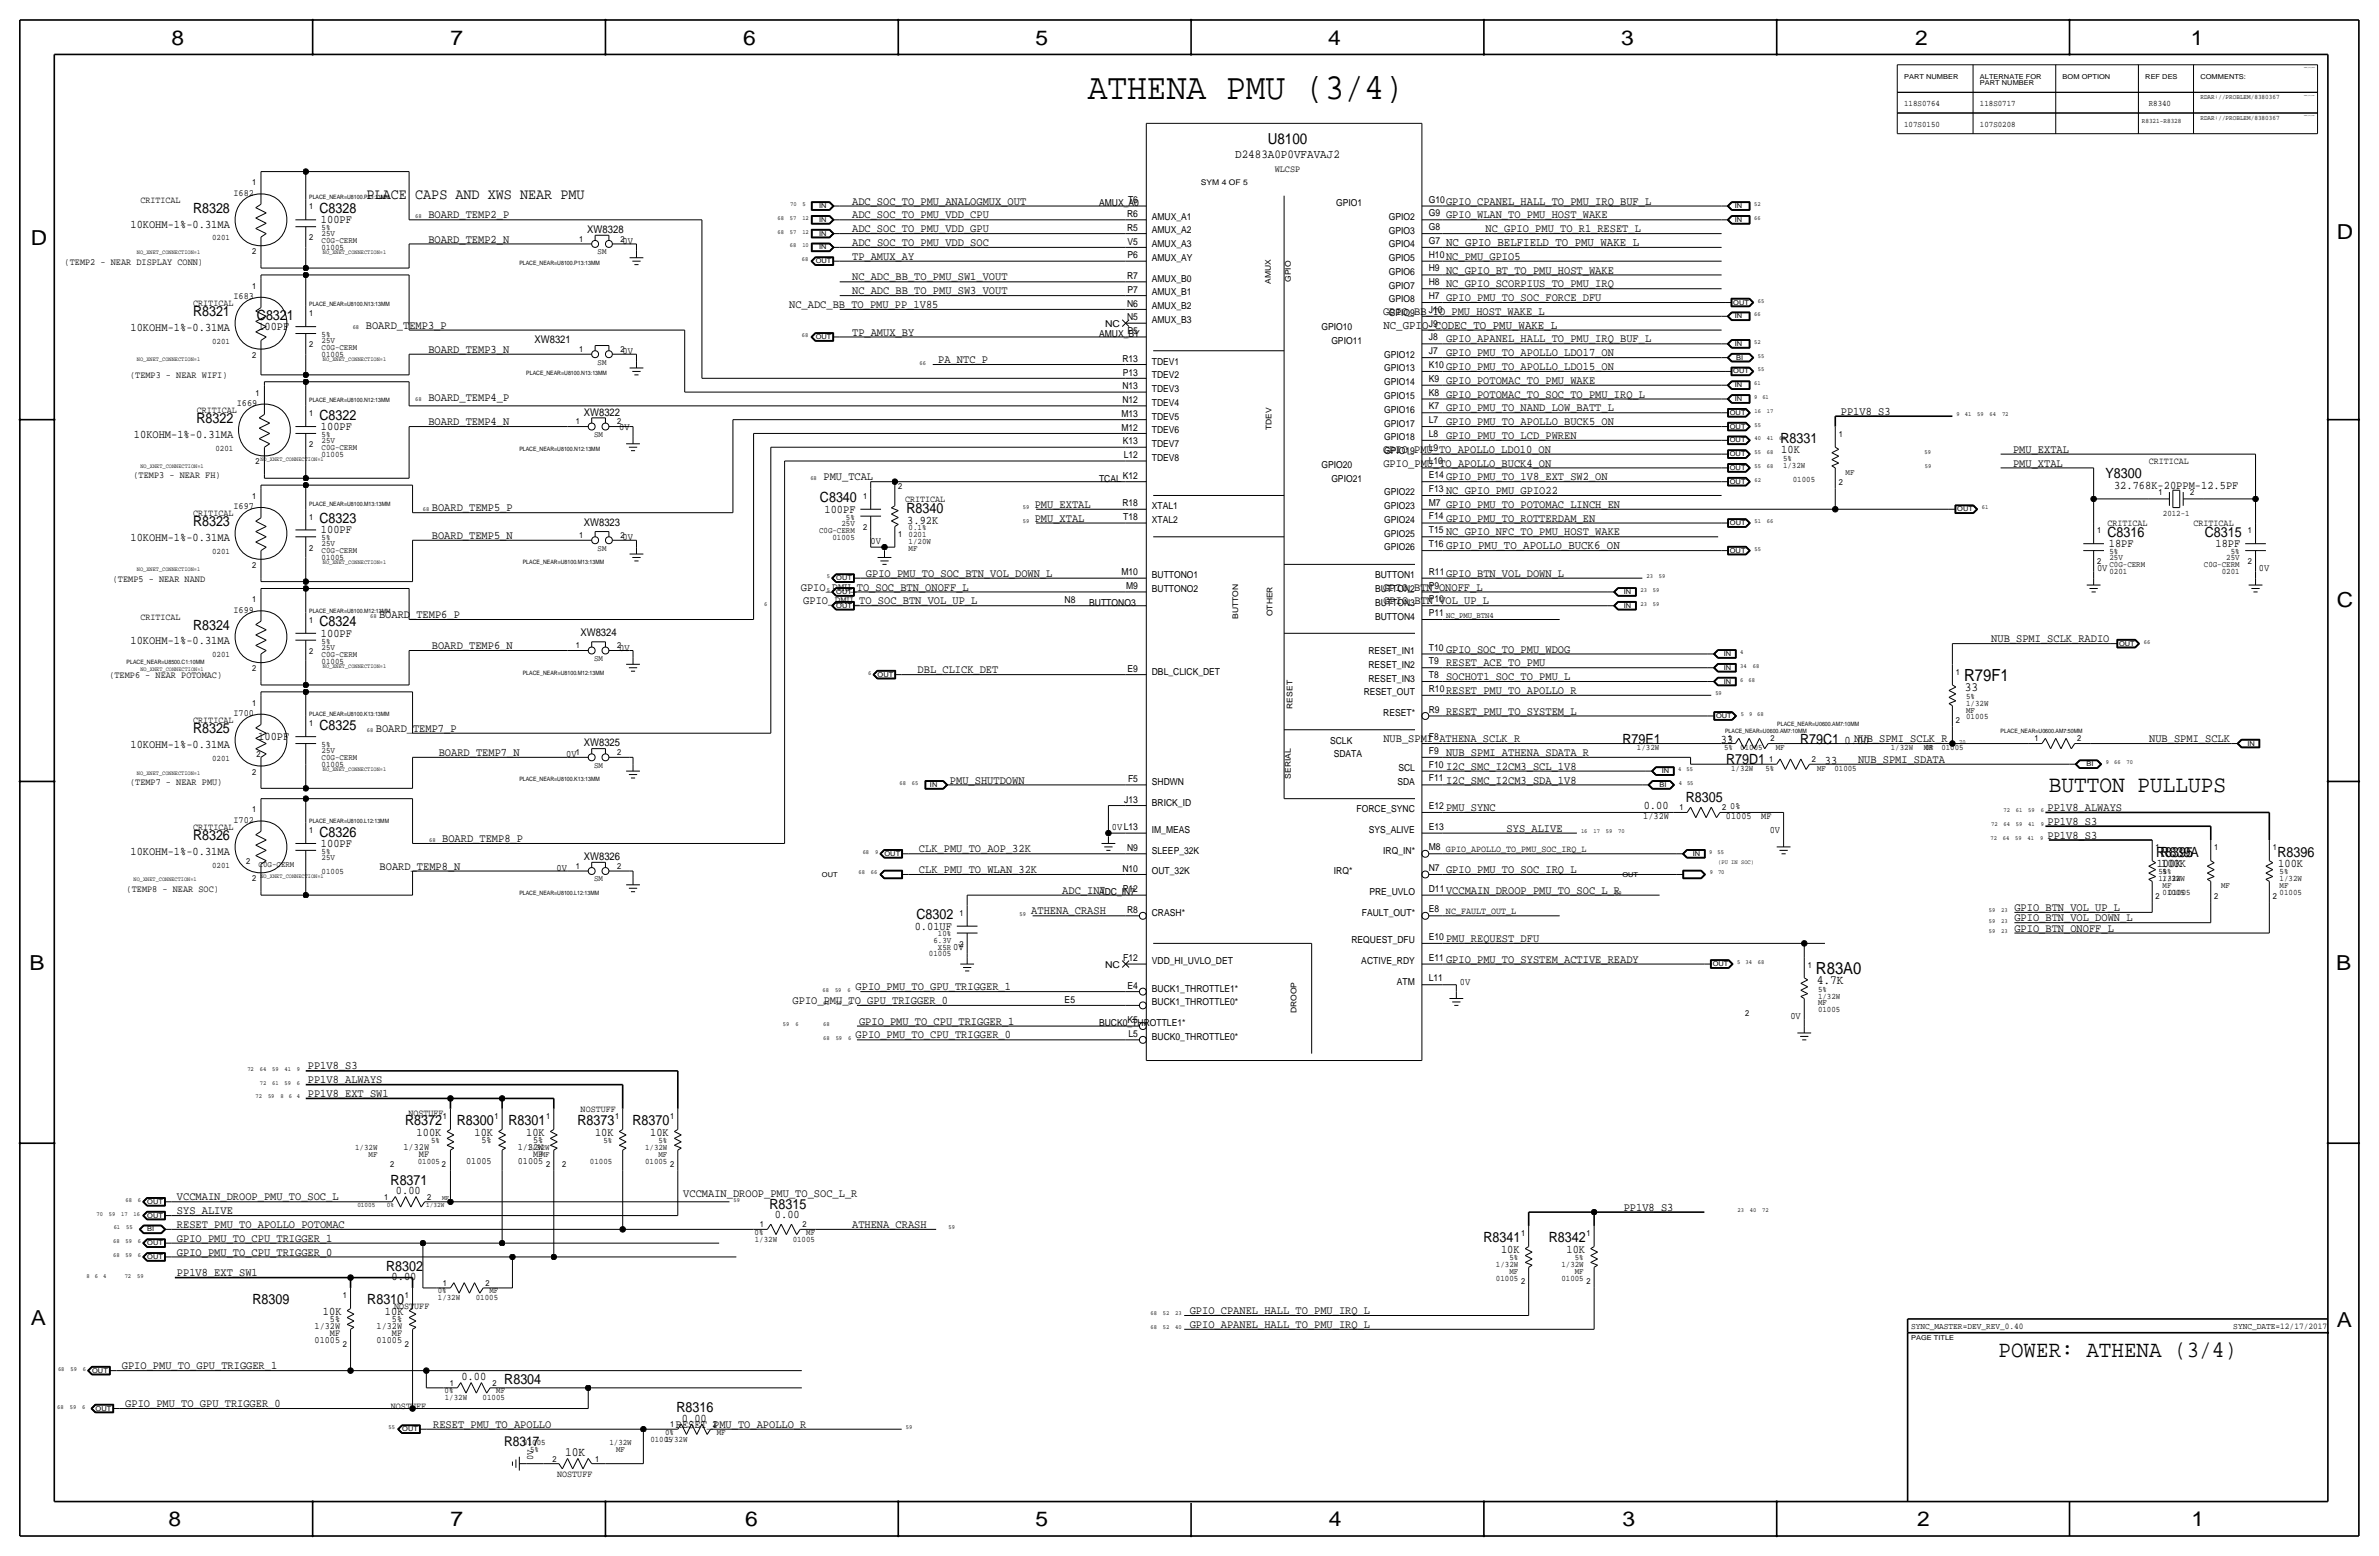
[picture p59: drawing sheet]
<svg xmlns="http://www.w3.org/2000/svg" width="877mm" height="574mm" viewBox="0 0 877 574" stroke-linecap="round" stroke-linejoin="round" font-family="sans-serif">
<defs><g id="words">
<text font-size="13.6" x="401" y="36.6">ATHENA PMU (3/4)</text>
<text font-size="8.7" x="755.3" y="291.8">BUTTON PULLUPS</text>
<text font-size="8.6" x="736.8" y="500.1">POWER: ATHENA (3/4)</text>
<g font-size="7.6">
<text x="63.2" y="16.5">8</text>
<text x="166.1" y="16.5">7</text>
<text x="274" y="16.5">6</text>
<text x="381.7" y="16.5">5</text>
<text x="489.7" y="16.5">4</text>
<text x="597.6" y="16.5">3</text>
<text x="706.1" y="16.5">2</text>
<text x="807.7" y="16.5">1</text>
<text x="861.5" y="88.1">D</text>
<text x="11.4" y="90.4">D</text>
<text x="861.5" y="223.8">C</text>
<text x="10.9" y="357.6">B</text>
<text x="861.3" y="357.4">B</text>
<text x="11.4" y="488.4">A</text>
<text x="861.5" y="489.2">A</text>
<text x="62.2" y="562.6">8</text>
<text x="166.1" y="562.6">7</text>
<text x="274.8" y="562.6">6</text>
<text x="381.7" y="562.6">5</text>
<text x="489.9" y="562.6">4</text>
<text x="598.1" y="562.6">3</text>
<text x="706.8" y="562.6">2</text>
<text x="807.9" y="562.6">1</text>
</g>
<g font-size="6.2">
<text x="724.1" y="251">R79F1</text>
<text x="669.5" y="358.9">R83A0</text>
</g>
<g font-size="5.6">
<text x="467.4" y="53.1">U8100</text>
<text x="135.2" y="73.4">PLACE CAPS AND XWS NEAR PMU</text>
</g>
<g font-size="5.2">
<text x="71.2" y="78.5">R8328</text>
<text x="117.8" y="78.5">C8328</text>
<text x="71.2" y="116.6">R8321</text>
<text x="94.7" y="117.9">C8321</text>
<text x="72.4" y="156">R8322</text>
<text x="117.8" y="154.7">C8322</text>
<text x="656.4" y="163.3">R8331</text>
<text x="776.2" y="176.3">Y8300</text>
<text x="302.3" y="185.2">C8340</text>
<text x="334.2" y="189.2">R8340</text>
<text x="71.2" y="194.1">R8323</text>
<text x="117.8" y="192.8">C8323</text>
<text x="776.9" y="197.9">C8316</text>
<text x="812.8" y="197.9">C8315</text>
<text x="71.2" y="232.2">R8324</text>
<text x="117.8" y="230.9">C8324</text>
<text x="117.8" y="269">C8325</text>
<text x="71.2" y="270.3">R8325</text>
<text x="598.2" y="274.1">R79E1</text>
<text x="663.7" y="274.1">R79C1</text>
<text x="636.4" y="281.7">R79D1</text>
<text x="621.5" y="295.7">R8305</text>
<text x="71.2" y="309.6">R8326</text>
<text x="117.8" y="308.4">C8326</text>
<text x="794.9" y="315.7">R8395</text>
<text x="796.5" y="315.7">R839A</text>
<text x="839.7" y="315.7">R8396</text>
<text x="337.9" y="338.8">C8302</text>
<text x="149.4" y="414.8">R8372</text>
<text x="168.4" y="414.8">R8300</text>
<text x="187.5" y="414.8">R8301</text>
<text x="212.9" y="414.8">R8373</text>
<text x="233.2" y="414.8">R8370</text>
<text x="144" y="436.6">R8371</text>
<text x="283.7" y="445.5">R8315</text>
<text x="546.9" y="458">R8341</text>
<text x="571" y="458">R8342</text>
<text x="142.4" y="468.4">R8302</text>
<text x="93.1" y="480.8">R8309</text>
<text x="135.4" y="480.8">R8310</text>
<text x="185.9" y="510.3">R8304</text>
<text x="249.4" y="520.4">R8316</text>
</g>
<text font-size="5" x="185.8" y="533.1">R8317</text>
<g font-size="4.7">
<text x="724.4" y="254.8">33</text>
<text x="669.8" y="362.7">4.7K</text>
<text x="208.3" y="536.7">10K</text>
</g>
<text font-size="4.5" x="455.4" y="58.2">D2483A0P0VFAVAJ2</text>
<g font-size="4.4">
<text x="533.1" y="90.7">NC_GPIO_BELFIELD_TO_PMU_WAKE_L</text>
<text x="510" y="121.2">NC_GPIO_CODEC_TO_PMU_WAKE_L</text>
<text x="533.1" y="202.4">GPIO_PMU_TO_APOLLO_BUCK6_ON</text>
</g>
<g font-size="4.3">
<text x="314.1" y="75.4">ADC_SOC_TO_PMU_ANALOGMUX_OUT</text>
<text x="533.1" y="75.4">GPIO_CPANEL_HALL_TO_PMU_IRQ_BUF_L</text>
<text x="48.1" y="83.9">10KOHM-1%-0.31MA</text>
<text x="118.3" y="82.3">100PF</text>
<text x="157.9" y="80.5">BOARD_TEMP2_P</text>
<text x="314.1" y="80.5">ADC_SOC_TO_PMU_VDD_CPU</text>
<text x="533.1" y="80.5">GPIO_WLAN_TO_PMU_HOST_WAKE</text>
<text x="157.9" y="89.4">BOARD_TEMP2_N</text>
<text x="314.1" y="85.6">ADC_SOC_TO_PMU_VDD_GPU</text>
<text x="547.6" y="85.6">NC_GPIO_PMU_TO_R1_RESET_L</text>
<text x="314.1" y="95.8">TP_AMUX_AY</text>
<text x="314.1" y="90.7">ADC_SOC_TO_PMU_VDD_SOC</text>
<text x="533.1" y="95.8">NC_PMU_GPIO5</text>
<text x="533.1" y="100.8">NC_GPIO_BT_TO_PMU_HOST_WAKE</text>
<text x="314.1" y="103.4">NC_ADC_BB_TO_PMU_SW1_VOUT</text>
<text x="533.1" y="105.9">NC_GPIO_SCORPIUS_TO_PMU_IRQ</text>
<text x="290.9" y="113.5">NC_ADC_BB_TO_PMU_PP_1V85</text>
<text x="314.1" y="108.5">NC_ADC_BB_TO_PMU_SW3_VOUT</text>
<text x="533.1" y="111">GPIO_PMU_TO_SOC_FORCE_DFU</text>
<text x="509.9" y="116.1">GPIO_BB_TO_PMU_HOST_WAKE_L</text>
<text x="48.1" y="122">10KOHM-1%-0.31MA</text>
<text x="95.2" y="121.7">100PF</text>
<text x="134.9" y="121.2">BOARD_TEMP3_P</text>
<text x="314.1" y="123.7">TP_AMUX_BY</text>
<text x="157.9" y="130">BOARD_TEMP3_N</text>
<text x="533.1" y="131.3">GPIO_PMU_TO_APOLLO_LDO17_ON</text>
<text x="533.1" y="126.2">GPIO_APANEL_HALL_TO_PMU_IRQ_BUF_L</text>
<text x="345.9" y="133.9">PA_NTC_P</text>
<text x="533.1" y="136.4">GPIO_PMU_TO_APOLLO_LDO15_ON</text>
<text x="533.1" y="141.5">GPIO_POTOMAC_TO_PMU_WAKE</text>
<text x="157.9" y="147.8">BOARD_TEMP4_P</text>
<text x="533.1" y="146.6">GPIO_POTOMAC_TO_SOC_TO_PMU_IRQ_L</text>
<text x="533.1" y="151.6">GPIO_PMU_TO_NAND_LOW_BATT_L</text>
<text x="678.6" y="152.9">PP1V8_S3</text>
<text x="49.4" y="161.3">10KOHM-1%-0.31MA</text>
<text x="118.3" y="158.5">100PF</text>
<text x="157.9" y="156.7">BOARD_TEMP4_N</text>
<text x="533.1" y="161.8">GPIO_PMU_TO_LCD_PWREN</text>
<text x="533.1" y="156.7">GPIO_PMU_TO_APOLLO_BUCK5_ON</text>
<text x="509.9" y="166.9">GPIO_PMU_TO_APOLLO_LDO10_ON</text>
<text x="656.7" y="167.1">10K</text>
<text x="742.1" y="166.9">PMU_EXTAL</text>
<text x="510" y="172">GPIO_PMU_TO_APOLLO_BUCK4_ON</text>
<text x="742.1" y="172">PMU_XTAL</text>
<text x="303.6" y="177">PMU_TCAL</text>
<text x="533.1" y="177">GPIO_PMU_TO_1V8_EXT_SW2_ON</text>
<text x="533.1" y="182.1">NC_GPIO_PMU_GPIO22</text>
<text x="779.4" y="180.1">32.768K-20PPM-12.5PF</text>
<text x="159.2" y="188.5">BOARD_TEMP5_P</text>
<text x="304" y="189">100PF</text>
<text x="381.5" y="187.2">PMU_EXTAL</text>
<text x="533.1" y="187.2">GPIO_PMU_TO_POTOMAC_LINCH_EN</text>
<text x="118.3" y="196.6">100PF</text>
<text x="334.5" y="193">3.92K</text>
<text x="381.5" y="192.3">PMU_XTAL</text>
<text x="533.1" y="197.4">NC_GPIO_NFC_TO_PMU_HOST_WAKE</text>
<text x="533.1" y="192.3">GPIO_PMU_TO_ROTTERDAM_EN</text>
<text x="48.1" y="199.4">10KOHM-1%-0.31MA</text>
<text x="159.2" y="198.6">BOARD_TEMP5_N</text>
<text x="777.4" y="201.7">18PF</text>
<text x="816.8" y="201.7">18PF</text>
<text x="319.2" y="212.6">GPIO_PMU_TO_SOC_BTN_VOL_DOWN_L</text>
<text x="533.1" y="212.6">GPIO_BTN_VOL_DOWN_L</text>
<text x="295.3" y="217.7">GPIO_PMU_TO_SOC_BTN_ONOFF_L</text>
<text x="509.9" y="217.7">GPIO_BTN_ONOFF_L</text>
<text x="139.8" y="227.8">BOARD_TEMP6_P</text>
<text x="296.1" y="222.8">GPIO_PMU_TO_SOC_BTN_VOL_UP_L</text>
<text x="510" y="222.8">GPIO_BTN_VOL_UP_L</text>
<text x="48.1" y="237.5">10KOHM-1%-0.31MA</text>
<text x="118.3" y="234.7">100PF</text>
<text x="159.2" y="239.3">BOARD_TEMP6_N</text>
<text x="734.1" y="236.7">NUB_SPMI_SCLK_RADIO</text>
<text x="533.1" y="240.5">GPIO_SOC_TO_PMU_WDOG</text>
<text x="533.1" y="245.6">RESET_ACE_TO_PMU</text>
<text x="338.3" y="248.2">DBL_CLICK_DET</text>
<text x="533.1" y="250.7">SOCHOT1_SOC_TO_PMU_L</text>
<text x="533.1" y="255.8">RESET_PMU_TO_APOLLO_R</text>
<text x="533.1" y="263.4">RESET_PMU_TO_SYSTEM_L</text>
<text x="138.5" y="269.7">BOARD_TEMP7_P</text>
<text x="48.1" y="275.6">10KOHM-1%-0.31MA</text>
<text x="95.2" y="272.8">100PF</text>
<text x="510" y="273.6">NUB_SPMI_ATHENA_SCLK_R</text>
<text x="634.5" y="273.8">33</text>
<text x="680" y="274.1">0.00</text>
<text x="683.6" y="273.6">NUB_SPMI_SCLK_R</text>
<text x="792.3" y="273.6">NUB_SPMI_SCLK</text>
<text x="161.7" y="278.6">BOARD_TEMP7_N</text>
<text x="533.1" y="278.6">NUB_SPMI_ATHENA_SDATA_R</text>
<text x="672.8" y="281.4">33</text>
<text x="685" y="281.2">NUB_SPMI_SDATA</text>
<text x="533.1" y="283.7">I2C_SMC_I2CM3_SCL_1V8</text>
<text x="350.2" y="288.8">PMU_SHUTDOWN</text>
<text x="533.1" y="288.8">I2C_SMC_I2CM3_SDA_1V8</text>
<text x="533.1" y="299">PMU_SYNC</text>
<text x="606" y="298.2">0.00</text>
<text x="754.8" y="299">PP1V8_ALWAYS</text>
<text x="754.8" y="304">PP1V8_S3</text>
<text x="163" y="310.4">BOARD_TEMP8_P</text>
<text x="555.5" y="306.6">SYS_ALIVE</text>
<text x="754.8" y="309.1">PP1V8_S3</text>
<text x="48.1" y="315">10KOHM-1%-0.31MA</text>
<text x="118.3" y="312.2">100PF</text>
<text x="338.8" y="314.2">CLK_PMU_TO_AOP_32K</text>
<text x="139.9" y="320.5">BOARD_TEMP8_N</text>
<text x="338.8" y="321.8">CLK_PMU_TO_WLAN_32K</text>
<text x="533.1" y="321.8">GPIO_PMU_TO_SOC_IRQ_L</text>
<text x="795.1" y="319.5">100K</text>
<text x="796.8" y="319.5">100K</text>
<text x="839.9" y="319.5">100K</text>
<text x="391.6" y="329.4">ADC_IN7</text>
<text x="533.1" y="329.4">VCCMAIN_DROOP_PMU_TO_SOC_L_R</text>
<text x="742.6" y="335.8">GPIO_BTN_VOL_UP_L</text>
<text x="380.2" y="337.1">ATHENA_CRASH</text>
<text x="742.6" y="339.6">GPIO_BTN_VOL_DOWN_L</text>
<text x="337.2" y="342.6">0.01UF</text>
<text x="533.1" y="347.2">PMU_REQUEST_DFU</text>
<text x="742.6" y="343.4">GPIO_BTN_ONOFF_L</text>
<text x="533.1" y="354.8">GPIO_PMU_TO_SYSTEM_ACTIVE_READY</text>
<text x="315.4" y="365">GPIO_PMU_TO_GPU_TRIGGER_1</text>
<text x="292.2" y="370.1">GPIO_PMU_TO_GPU_TRIGGER_0</text>
<text x="316.7" y="377.7">GPIO_PMU_TO_CPU_TRIGGER_1</text>
<text x="315.4" y="382.8">GPIO_PMU_TO_CPU_TRIGGER_0</text>
<text x="113.5" y="394.2">PP1V8_S3</text>
<text x="113.5" y="399.3">PP1V8_ALWAYS</text>
<text x="113.5" y="404.4">PP1V8_EXT_SW1</text>
<text x="153.6" y="418.6">100K</text>
<text x="174.9" y="418.6">10K</text>
<text x="194" y="418.6">10K</text>
<text x="219.4" y="418.6">10K</text>
<text x="239.7" y="418.6">10K</text>
<text x="65.2" y="442.5">VCCMAIN_DROOP_PMU_TO_SOC_L</text>
<text x="146" y="440.2">0.00</text>
<text x="251.9" y="441.2">VCCMAIN_DROOP_PMU_TO_SOC_L_R</text>
<text x="65.2" y="447.5">SYS_ALIVE</text>
<text x="285.7" y="449.1">0.00</text>
<text x="598.6" y="446.3">PP1V8_S3</text>
<text x="65.2" y="452.6">RESET_PMU_TO_APOLLO_POTOMAC</text>
<text x="314.1" y="452.6">ATHENA_CRASH</text>
<text x="65.2" y="457.7">GPIO_PMU_TO_CPU_TRIGGER_1</text>
<text x="553.4" y="461.8">10K</text>
<text x="577.5" y="461.8">10K</text>
<text x="65.2" y="462.8">GPIO_PMU_TO_CPU_TRIGGER_0</text>
<text x="65.2" y="470.4">PP1V8_EXT_SW1</text>
<text x="144.4" y="471.9">0.00</text>
<text x="119.1" y="484.6">10K</text>
<text x="141.9" y="484.6">10K</text>
<text x="438.6" y="484.4">GPIO_CPANEL_HALL_TO_PMU_IRQ_L</text>
<text x="438.6" y="489.5">GPIO_APANEL_HALL_TO_PMU_IRQ_L</text>
<text x="44.9" y="504.7">GPIO_PMU_TO_GPU_TRIGGER_1</text>
<text x="170.1" y="508.8">0.00</text>
<text x="46.2" y="518.7">GPIO_PMU_TO_GPU_TRIGGER_0</text>
<text x="159.7" y="526.3">RESET_PMU_TO_APOLLO</text>
<text x="249.2" y="526.3">RESET_PMU_TO_APOLLO_R</text>
<text x="251.4" y="524">0.00</text>
</g>
<g font-size="3.9">
<text x="216.5" y="85.9">XW8328</text>
<text x="197.1" y="126.5">XW8321</text>
<text x="215.3" y="153.2">XW8322</text>
<text x="215.3" y="193.8">XW8323</text>
<text x="214" y="234.4">XW8324</text>
<text x="215.3" y="275.1">XW8325</text>
<text x="215.3" y="317">XW8326</text>
</g>
<g font-size="3.6">
<text x="229.5" y="89.9">0V</text>
<text x="229.5" y="130.6">0V</text>
<text x="228.2" y="158.5">0V</text>
<text x="229.5" y="199.1">0V</text>
<text x="321" y="200.4">0V</text>
<text x="773.1" y="210.6">0V</text>
<text x="832.8" y="210.6">0V</text>
<text x="228.2" y="239.8">0V</text>
<text x="208.8" y="279.1">0V</text>
<text x="409.9" y="305.8">0VL13</text>
<text x="652.4" y="307.1">0V</text>
<text x="205.2" y="321.1">0V</text>
<text x="351.4" y="350.3">0V</text>
<text x="538.2" y="363">0V</text>
<text x="660" y="375.7">0V</text>
<text x="196.5" y="538.2" transform="rotate(-90 196.5 538.2)">0V</text>
</g>
<g font-size="3.5">
<text x="469.9" y="63.2">WLCSP</text>
<text x="51.8" y="74.7">CRITICAL</text>
<text x="86.1" y="72.1">I682</text>
<text x="405.2" y="75.9">AMUX_A0</text>
<text x="415.9" y="74.9">T6</text>
<text x="492.6" y="75.9">GPIO1</text>
<text x="526.7" y="74.7">G10</text>
<text x="415.5" y="80">R6</text>
<text x="424.6" y="81">AMUX_A1</text>
<text x="512" y="81">GPIO2</text>
<text x="526.7" y="79.7">G9</text>
<text x="415.5" y="85">R5</text>
<text x="424.6" y="86.1">AMUX_A2</text>
<text x="512" y="86.1">GPIO3</text>
<text x="526.7" y="89.9">G7</text>
<text x="526.7" y="84.8">G8</text>
<text x="415.7" y="95.2">P6</text>
<text x="415.7" y="90.1">V5</text>
<text x="424.6" y="91.1">AMUX_A3</text>
<text x="512" y="91.1">GPIO4</text>
<text x="526.7" y="95">H10</text>
<text x="23.8" y="97.5">(TEMP2 - NEAR DISPLAY CONN)</text>
<text x="424.6" y="96.2">AMUX_AY</text>
<text x="512" y="96.3">GPIO5</text>
<text x="512" y="101.3">GPIO6</text>
<text x="526.7" y="100">H9</text>
<text x="415.5" y="102.8">R7</text>
<text x="415.7" y="107.9">P7</text>
<text x="424.6" y="103.8">AMUX_B0</text>
<text x="512" y="106.4">GPIO7</text>
<text x="526.7" y="105.2">H8</text>
<text x="71.2" y="112.8">CRITICAL</text>
<text x="86.1" y="110.2">I683</text>
<text x="415.5" y="113">N6</text>
<text x="424.6" y="114">AMUX_B2</text>
<text x="424.6" y="108.9">AMUX_B1</text>
<text x="512" y="111.5">GPIO8</text>
<text x="526.7" y="110.2">H7</text>
<text x="415.5" y="118.1">N5</text>
<text x="424.6" y="119.1">AMUX_B3</text>
<text x="512" y="116.6">GPIO9</text>
<text x="526.7" y="115.3">J10</text>
<text x="405.2" y="124.2">AMUX_BY</text>
<text x="407.4" y="120.4">NC</text>
<text x="415.7" y="123.1">P5</text>
<text x="487.2" y="121.6">GPIO10</text>
<text x="526.7" y="125.5">J8</text>
<text x="526.7" y="120.3">J9</text>
<text x="490.8" y="126.7">GPIO11</text>
<text x="510.3" y="131.8">GPIO12</text>
<text x="526.7" y="130.5">J7</text>
<text x="413.8" y="133.4">R13</text>
<text x="424.6" y="134.4">TDEV1</text>
<text x="510.3" y="136.9">GPIO13</text>
<text x="526.7" y="135.6">K10</text>
<text x="48" y="139.4">(TEMP3 - NEAR WIFI)</text>
<text x="413.8" y="143.5">N13</text>
<text x="414" y="138.4">P13</text>
<text x="424.6" y="139.4">TDEV2</text>
<text x="510.3" y="141.9">GPIO14</text>
<text x="526.7" y="140.7">K9</text>
<text x="87.3" y="149.6">I669</text>
<text x="413.8" y="148.6">N12</text>
<text x="424.6" y="149.6">TDEV4</text>
<text x="424.6" y="144.5">TDEV3</text>
<text x="510.3" y="147.1">GPIO15</text>
<text x="526.7" y="145.8">K8</text>
<text x="72.5" y="152.1">CRITICAL</text>
<text x="413.4" y="153.7">M13</text>
<text x="424.6" y="154.7">TDEV5</text>
<text x="510.3" y="152.1">GPIO16</text>
<text x="526.7" y="156">L7</text>
<text x="526.7" y="150.8">K7</text>
<text x="413.4" y="158.8">M12</text>
<text x="424.6" y="159.8">TDEV6</text>
<text x="510.3" y="157.2">GPIO17</text>
<text x="526.7" y="161">L8</text>
<text x="414" y="163.8">K13</text>
<text x="424.6" y="164.8">TDEV7</text>
<text x="510.3" y="162.3">GPIO18</text>
<text x="510.3" y="167.4">GPIO19</text>
<text x="526.7" y="166.1">L9</text>
<text x="414.3" y="168.9">L12</text>
<text x="424.6" y="169.9">TDEV8</text>
<text x="487.2" y="172.4">GPIO20</text>
<text x="526.7" y="171.1">L10</text>
<text x="792.2" y="171.2">CRITICAL</text>
<text x="49.2" y="176.3">(TEMP3 - NEAR FH)</text>
<text x="405.2" y="177.5">TCAL</text>
<text x="414" y="176.5">K12</text>
<text x="490.8" y="177.5">GPIO21</text>
<text x="526.7" y="176.3">E14</text>
<text x="333.7" y="185.2">CRITICAL</text>
<text x="510.3" y="182.6">GPIO22</text>
<text x="526.7" y="181.3">F13</text>
<text x="71.2" y="190.2">CRITICAL</text>
<text x="86.1" y="187.7">I697</text>
<text x="413.8" y="186.7">R18</text>
<text x="414.1" y="191.8">T18</text>
<text x="424.6" y="187.7">XTAL1</text>
<text x="510.3" y="187.7">GPIO23</text>
<text x="526.7" y="191.5">F14</text>
<text x="526.7" y="186.4">M7</text>
<text x="424.6" y="192.8">XTAL2</text>
<text x="510.3" y="197.9">GPIO25</text>
<text x="510.3" y="192.7">GPIO24</text>
<text x="526.7" y="196.6">T15</text>
<text x="776.9" y="194.1">CRITICAL</text>
<text x="808.7" y="194.1">CRITICAL</text>
<text x="510.3" y="202.9">GPIO26</text>
<text x="526.7" y="201.6">T16</text>
<text x="41.6" y="214.4">(TEMP5 - NEAR NAND</text>
<text x="413.4" y="212.1">M10</text>
<text x="424.6" y="213.1">BUTTONO1</text>
<text x="507" y="213.1">BUTTON1</text>
<text x="526.7" y="211.8">R11</text>
<text x="415.2" y="217.2">M9</text>
<text x="424.6" y="218.2">BUTTONO2</text>
<text x="507" y="218.2">BUTTON2</text>
<text x="526.7" y="221.9">P10</text>
<text x="526.7" y="216.9">P9</text>
<text x="86.1" y="225.8">I699</text>
<text x="392.5" y="222.3">N8</text>
<text x="401.6" y="223.3">BUTTONO3</text>
<text x="507" y="223.2">BUTTON3</text>
<text x="526.7" y="227.1">P11</text>
<text x="51.8" y="228.3">CRITICAL</text>
<text x="507" y="228.3">BUTTON4</text>
<text x="526.7" y="239.8">T10</text>
<text x="504.5" y="241">RESET_IN1</text>
<text x="526.7" y="244.9">T9</text>
<text x="40.3" y="249.9">(TEMP6 - NEAR POTOMAC)</text>
<text x="415.7" y="247.7">E9</text>
<text x="424.6" y="248.7">DBL_CLICK_DET</text>
<text x="504.5" y="246.1">RESET_IN2</text>
<text x="504.5" y="251.2">RESET_IN3</text>
<text x="526.7" y="249.9">T8</text>
<text x="502.8" y="256.3">RESET_OUT</text>
<text x="526.7" y="255">R10</text>
<text x="86.1" y="263.9">I700</text>
<text x="509.9" y="263.9">RESET*</text>
<text x="526.7" y="262.6">R9</text>
<text x="71.2" y="266.4">CRITICAL</text>
<text x="490.4" y="274.1">SCLK</text>
<text x="526.7" y="272.8">F8</text>
<text x="491.7" y="279.1">SDATA</text>
<text x="526.7" y="277.9">F9</text>
<text x="515.5" y="284.2">SCL</text>
<text x="526.7" y="283">F10</text>
<text x="48" y="289.3">(TEMP7 - NEAR PMU)</text>
<text x="415.9" y="288.3">F5</text>
<text x="424.6" y="289.3">SHDWN</text>
<text x="515.2" y="289.3">SDA</text>
<text x="526.7" y="288">F11</text>
<text x="414.5" y="295.9">J13</text>
<text x="424.6" y="296.9">BRICK_ID</text>
<text x="500.1" y="299.5">FORCE_SYNC</text>
<text x="526.7" y="298.2">E12</text>
<text x="637.9" y="298.2">0%</text>
<text x="71.2" y="305.8">CRITICAL</text>
<text x="86.1" y="303.3">I702</text>
<text x="526.7" y="305.8">E13</text>
<text x="605.8" y="302">1/32W</text>
<text x="636.3" y="302">01005</text>
<text x="649.3" y="302">MF</text>
<text x="424.6" y="307.1">IM_MEAS</text>
<text x="504.7" y="307.1">SYS_ALIVE</text>
<text x="415.5" y="313.7">N9</text>
<text x="424.6" y="314.7">SLEEP_32K</text>
<text x="509.9" y="314.7">IRQ_IN*</text>
<text x="526.7" y="313.4">M8 GPIO_APOLLO_TO_PMU_SOC_IRQ_L</text>
<text x="413.8" y="321.3">N10</text>
<text x="424.6" y="322.3">OUT_32K</text>
<text x="491.8" y="322.3">IRQ*</text>
<text x="526.7" y="321.1">N7</text>
<text x="46.7" y="328.7">(TEMP8 - NEAR SOC)</text>
<text x="405.2" y="329.9">ADC_IN7</text>
<text x="414" y="328.9">P12</text>
<text x="504.9" y="329.9">PRE_UVLO</text>
<text x="526.7" y="328.7">D11</text>
<text x="415.5" y="336.6">R8</text>
<text x="424.6" y="337.6">CRASH*</text>
<text x="502.1" y="337.6">FAULT_OUT*</text>
<text x="526.7" y="336.3">E8</text>
<text x="533.1" y="337.1">NC_FAULT_OUT_L</text>
<text x="498.2" y="347.7">REQUEST_DFU</text>
<text x="526.7" y="346.5">E10</text>
<text x="407.4" y="356.6">NC</text>
<text x="414.1" y="354.3">F12</text>
<text x="424.6" y="355.3">VDD_HI_UVLO_DET</text>
<text x="501.9" y="355.3">ACTIVE_RDY</text>
<text x="526.7" y="354.1">E11</text>
<text x="415.7" y="364.4">E4</text>
<text x="424.6" y="365.5">BUCK1_THROTTLE1*</text>
<text x="515" y="363">ATM</text>
<text x="526.7" y="361.7">L11</text>
<text x="392.5" y="369.5">E5</text>
<text x="424.6" y="370.6">BUCK1_THROTTLE0*</text>
<text x="415.7" y="377.1">K5</text>
<text x="405.2" y="378.2">BUCK0_THROTTLE1*</text>
<text x="416.1" y="382.2">L5</text>
<text x="424.6" y="383.3">BUCK0_THROTTLE0*</text>
<text x="150.6" y="411.2">NOSTUFF</text>
<text x="214.1" y="410">NOSTUFF</text>
<text x="148.8" y="423.9">1/32W</text>
<text x="177.5" y="421.4">5%</text>
<text x="190.9" y="423.9">1/32W</text>
<text x="196.6" y="421.4">5%</text>
<text x="154.4" y="426.5">MF</text>
<text x="171.9" y="429">01005</text>
<text x="190.9" y="429">01005</text>
<text x="196.6" y="426.5">MF</text>
<text x="145.3" y="482.3">NOSTUFF</text>
<text x="116" y="490">1/32W</text>
<text x="121.6" y="487.4">5%</text>
<text x="138.8" y="490">1/32W</text>
<text x="144.5" y="487.4">5%</text>
<text x="116" y="495">01005</text>
<text x="121.6" y="492.5">MF</text>
<text x="138.8" y="495">01005</text>
<text x="144.5" y="492.5">MF</text>
<text x="144.1" y="519.2">NOSTUFF</text>
<text x="205.4" y="544.6">NOSTUFF</text>
</g>
<g font-size="3.2">
<text x="704.5" y="490">SYNC_MASTER=DEV_REV_0.40</text>
<text x="823.4" y="490">SYNC_DATE=12/17/2017</text>
</g>
<g font-size="3.1">
<text x="702" y="39.1">118S0764</text>
<text x="729.9" y="39.1">118S0717</text>
<text x="792.2" y="39.1">R8340</text>
<text x="702" y="46.7">107S0150</text>
<text x="729.9" y="46.7">107S0208</text>
<text x="92.9" y="68.3">1</text>
<text x="114" y="77.2">1</text>
<text x="78.2" y="88.6">0201</text>
<text x="114" y="88.6">2</text>
<text x="118.6" y="84.8">5%</text>
<text x="118.6" y="89.7">C0G-CERM</text>
<text x="118.6" y="87.1">25V</text>
<text x="213.6" y="89.2">1</text>
<text x="228.8" y="89.2">2</text>
<text x="92.9" y="93.7">2</text>
<text x="118.6" y="92.2">01005</text>
<text x="220.3" y="93.7">SM</text>
<text x="92.9" y="106.4">1</text>
<text x="114" y="116.6">1</text>
<text x="118.6" y="124.2">5%</text>
<text x="78.2" y="126.7">0201</text>
<text x="92.9" y="131.8">2</text>
<text x="114" y="128">2</text>
<text x="118.6" y="129">C0G-CERM</text>
<text x="118.6" y="131.6">01005</text>
<text x="118.6" y="126.5">25V</text>
<text x="213.6" y="129.8">1</text>
<text x="228.8" y="129.8">2</text>
<text x="220.3" y="134.4">SM</text>
<text x="94.2" y="145.8">1</text>
<text x="114" y="153.4">1</text>
<text x="118.6" y="161">5%</text>
<text x="212.3" y="156.5">1</text>
<text x="219" y="161">SM</text>
<text x="227.5" y="156.5">2</text>
<text x="677.9" y="161">1</text>
<text x="79.5" y="166.1">0201</text>
<text x="114" y="164.8">2</text>
<text x="118.6" y="165.9">C0G-CERM</text>
<text x="118.6" y="163.3">25V</text>
<text x="94.2" y="171.2">2</text>
<text x="118.6" y="168.4">01005</text>
<text x="657.3" y="172.5">1/32W</text>
<text x="657.3" y="169.9">5%</text>
<text x="661" y="177.5">01005</text>
<text x="677.9" y="178.8">2</text>
<text x="680.4" y="175">MF</text>
<text x="92.9" y="183.9">1</text>
<text x="318.2" y="183.9">1</text>
<text x="331.2" y="180.1">2</text>
<text x="795.7" y="182.6">1</text>
<text x="807.4" y="182.6">2</text>
<text x="114" y="191.5">1</text>
<text x="311.9" y="191.5">5%</text>
<text x="797.4" y="190.2">2012-1</text>
<text x="302" y="196.3">C0G-CERM</text>
<text x="310.2" y="193.8">25V</text>
<text x="318.2" y="195.3">2</text>
<text x="331.2" y="197.9">1</text>
<text x="335" y="197.9">0201</text>
<text x="335" y="195.3">0.1%</text>
<text x="773.1" y="196.6">1</text>
<text x="828.7" y="196.6">1</text>
<text x="114" y="202.9">2</text>
<text x="118.6" y="204">C0G-CERM</text>
<text x="118.6" y="199.1">5%</text>
<text x="118.6" y="201.4">25V</text>
<text x="213.6" y="198.4">1</text>
<text x="220.3" y="202.9">SM</text>
<text x="228.8" y="198.4">2</text>
<text x="306.9" y="198.9">01005</text>
<text x="335" y="202.9">MF</text>
<text x="335" y="200.4">1/20W</text>
<text x="78.2" y="204.2">0201</text>
<text x="92.9" y="209.3">2</text>
<text x="118.6" y="206.5">01005</text>
<text x="773.1" y="208">2</text>
<text x="777.7" y="206.5">25V</text>
<text x="777.7" y="204.2">5%</text>
<text x="777.7" y="209">C0G-CERM</text>
<text x="812.5" y="209">C0G-CERM</text>
<text x="820.8" y="206.5">25V</text>
<text x="822.4" y="204.2">5%</text>
<text x="828.7" y="208">2</text>
<text x="777.7" y="211.6">0201</text>
<text x="819.1" y="211.6">0201</text>
<text x="92.9" y="222">1</text>
<text x="114" y="229.6">1</text>
<text x="118.6" y="237.2">5%</text>
<text x="118.6" y="239.5">25V</text>
<text x="212.3" y="239">1</text>
<text x="227.5" y="239">2</text>
<text x="78.2" y="242.3">0201</text>
<text x="114" y="241">2</text>
<text x="118.6" y="244.6">01005</text>
<text x="118.6" y="242.1">C0G-CERM</text>
<text x="219" y="243.6">SM</text>
<text x="92.9" y="247.4">2</text>
<text x="721.1" y="248.7">1</text>
<text x="724.9" y="257.6">5%</text>
<text x="92.9" y="260.1">1</text>
<text x="724.9" y="260.1">1/32W</text>
<text x="724.9" y="262.6">MF</text>
<text x="114" y="267.7">1</text>
<text x="721.1" y="266.4">2</text>
<text x="724.9" y="265.2">01005</text>
<text x="118.6" y="275.3">5%</text>
<text x="637" y="273.3">1</text>
<text x="652.7" y="273.3">2</text>
<text x="750" y="273.3">1</text>
<text x="765.8" y="273.3">2</text>
<text x="78.2" y="280.4">0201</text>
<text x="94.5" y="279.1">2</text>
<text x="118.6" y="280.2">C0G-CERM</text>
<text x="118.6" y="277.6">25V</text>
<text x="212.3" y="278.4">1</text>
<text x="227.5" y="278.4">2</text>
<text x="603.5" y="276.6">1/32W</text>
<text x="635.6" y="276.6">5%</text>
<text x="641.6" y="276.6">01005</text>
<text x="652.2" y="280.9">1</text>
<text x="654.6" y="276.6">MF</text>
<text x="668" y="280.9">2</text>
<text x="697.1" y="276.6">1/32W</text>
<text x="709.3" y="276.6">MF</text>
<text x="709.7" y="276.6">0%</text>
<text x="715.7" y="276.6">01005</text>
<text x="92.9" y="285.5">2</text>
<text x="118.6" y="282.7">01005</text>
<text x="219" y="283">SM</text>
<text x="638.2" y="284.2">1/32W</text>
<text x="650.8" y="284.2">5%</text>
<text x="669.9" y="284.2">MF</text>
<text x="676.3" y="284.2">01005</text>
<text x="92.9" y="299.5">1</text>
<text x="619.2" y="298.7">1</text>
<text x="634.9" y="298.7">2</text>
<text x="114" y="307.1">1</text>
<text x="118.6" y="314.7">5%</text>
<text x="118.6" y="317">25V</text>
<text x="794.7" y="313.4">1</text>
<text x="816.3" y="313.4">1</text>
<text x="837.9" y="313.4">1</text>
<text x="78.2" y="319.8">0201</text>
<text x="90.8" y="318.5">2</text>
<text x="95.4" y="319.5">C0G-CERM</text>
<text x="118.6" y="322.1">01005</text>
<text x="212.3" y="320.3">1</text>
<text x="227.5" y="320.3">2</text>
<text x="795.8" y="322.3">5%</text>
<text x="797.3" y="322.3">5%</text>
<text x="840.4" y="322.3">5%</text>
<text x="92.9" y="324.9">2</text>
<text x="219" y="324.9">SM</text>
<text x="795.8" y="324.9">1/32W</text>
<text x="797.3" y="329.9">01005</text>
<text x="797.3" y="327.4">MF</text>
<text x="797.3" y="324.9">1/32W</text>
<text x="799.4" y="329.9">01005</text>
<text x="818.8" y="327.4">MF</text>
<text x="840.4" y="329.9">01005</text>
<text x="840.4" y="324.9">1/32W</text>
<text x="840.4" y="327.4">MF</text>
<text x="794.7" y="331.2">2</text>
<text x="816.3" y="331.2">2</text>
<text x="837.9" y="331.2">2</text>
<text x="353.8" y="337.6">1</text>
<text x="344.1" y="347.5">6.3V</text>
<text x="345.8" y="345.2">10%</text>
<text x="342.5" y="352.6">01005</text>
<text x="345.8" y="350">X5R</text>
<text x="353.8" y="349">2</text>
<text x="666.4" y="356.6">1</text>
<text x="670.3" y="365.5">5%</text>
<text x="670.3" y="368">1/32W</text>
<text x="670.3" y="370.6">MF</text>
<text x="643.4" y="374.4">2</text>
<text x="670.3" y="373.1">01005</text>
<text x="163.3" y="412.5">1</text>
<text x="182.3" y="412.5">1</text>
<text x="201.4" y="412.5">1</text>
<text x="226.8" y="412.5">1</text>
<text x="247.1" y="412.5">1</text>
<text x="130.9" y="423.9">1/32W</text>
<text x="159" y="421.4">5%</text>
<text x="194.4" y="423.9">1/32W</text>
<text x="222.5" y="421.4">5%</text>
<text x="237.8" y="423.9">1/32W</text>
<text x="242.8" y="421.4">5%</text>
<text x="135.9" y="426.5">MF</text>
<text x="143.8" y="430.3">2</text>
<text x="154" y="429">01005</text>
<text x="162.9" y="430.3">2</text>
<text x="199.4" y="426.5">MF</text>
<text x="201.4" y="430.3">2</text>
<text x="207.3" y="430.3">2</text>
<text x="217.5" y="429">01005</text>
<text x="237.8" y="429">01005</text>
<text x="242.8" y="426.5">MF</text>
<text x="247.1" y="430.3">2</text>
<text x="141.7" y="442.2">1</text>
<text x="157.4" y="442.2">2</text>
<text x="278.2" y="455.2">0%</text>
<text x="280.1" y="452.4">1</text>
<text x="295.9" y="452.4">2</text>
<text x="297.3" y="455.2">MF</text>
<text x="560.8" y="455.7">1</text>
<text x="584.9" y="455.7">1</text>
<text x="278.3" y="457.7">1/32W</text>
<text x="292.2" y="457.7">01005</text>
<text x="551.5" y="467.1">1/32W</text>
<text x="556.5" y="464.6">5%</text>
<text x="575.6" y="467.1">1/32W</text>
<text x="580.6" y="464.6">5%</text>
<text x="163.3" y="474">1</text>
<text x="179" y="474">2</text>
<text x="551.5" y="472.2">01005</text>
<text x="556.5" y="469.6">MF</text>
<text x="560.8" y="473.5">2</text>
<text x="575.6" y="472.2">01005</text>
<text x="580.6" y="469.6">MF</text>
<text x="584.9" y="473.5">2</text>
<text x="126.4" y="478.5">1</text>
<text x="149.3" y="478.5">1</text>
<text x="161.4" y="476.8">0%</text>
<text x="161.4" y="479.3">1/32W</text>
<text x="175.4" y="479.3">01005</text>
<text x="180.4" y="476.8">MF</text>
<text x="126.4" y="496.3">2</text>
<text x="149.3" y="496.3">2</text>
<text x="163.9" y="513.6">0%</text>
<text x="165.8" y="510.8">1</text>
<text x="181.6" y="510.8">2</text>
<text x="183" y="513.6">MF</text>
<text x="164" y="516.1">1/32W</text>
<text x="177.9" y="516.1">01005</text>
<text x="247.1" y="526">1</text>
<text x="262.8" y="526">2</text>
<text x="192.9" y="532.6">01005</text>
<text x="224.7" y="532.6">1/32W</text>
<text x="239.8" y="531.4">01005</text>
<text x="245.2" y="528.8">0%</text>
<text x="245.3" y="531.4">1/32W</text>
<text x="264.2" y="528.8">MF</text>
<text x="195.4" y="535.2">5%</text>
<text x="203.7" y="538.7">2</text>
<text x="219.4" y="538.7">1</text>
<text x="227.2" y="535.2">MF</text>
</g>
<text font-size="3" x="533.1" y="227.8">NC_PMU_BTN4</text>
<g font-size="2.9">
<text x="442.7" y="68.3">SYM 4 OF 5</text>
<text x="468.5" y="104.6" transform="rotate(-90 468.5 104.6)">AMUX</text>
<text x="475.9" y="104" transform="rotate(-90 475.9 104)">GPIO</text>
<text x="468.7" y="158.6" transform="rotate(-90 468.7 158.6)">TDEV</text>
<text x="469.1" y="227.2" transform="rotate(-90 469.1 227.2)">OTHER</text>
<text x="456.5" y="228.2" transform="rotate(-90 456.5 228.2)">BUTTON</text>
<text x="476.6" y="261.2" transform="rotate(-90 476.6 261.2)">RESET</text>
<text x="475.9" y="287" transform="rotate(-90 475.9 287)">SERIAL</text>
<text x="478" y="373.5" transform="rotate(-90 478 373.5)">DROOP</text>
</g>
<g font-size="2.5">
<text x="702" y="29">PART NUMBER</text>
<text x="729.9" y="29">ALTERNATE FOR</text>
<text x="760.4" y="29">BOM OPTION</text>
<text x="790.9" y="29">REF DES</text>
<text x="811.2" y="29">COMMENTS:</text>
<text x="729.9" y="31.5">PART NUMBER</text>
<text x="811.2" y="36.6">RDAR://PROBLEM/8380367</text>
<text x="789.6" y="45.5">R8321-R8328</text>
<text x="811.2" y="44.2">RDAR://PROBLEM/8380367</text>
<text x="302" y="76.7">IN</text>
<text x="639.5" y="76.7">IN</text>
<text x="302" y="81.8">IN</text>
<text x="639.5" y="81.8">IN</text>
<text x="302" y="86.9">IN</text>
<text x="302" y="91.9">IN</text>
<text x="300.7" y="97">OUT</text>
<text x="639" y="112.3">OUT</text>
<text x="639.5" y="117.3">IN</text>
<text x="300.7" y="125">OUT</text>
<text x="639.5" y="127.5">IN</text>
<text x="639" y="137.7">OUT</text>
<text x="640" y="132.6">BI</text>
<text x="639.5" y="142.7">IN</text>
<text x="639.5" y="147.8">IN</text>
<text x="637.7" y="152.9">OUT</text>
<text x="637.7" y="158">OUT</text>
<text x="637.7" y="163.1">OUT</text>
<text x="637.7" y="173.2">OUT</text>
<text x="637.7" y="168.1">OUT</text>
<text x="637.7" y="178.3">OUT</text>
<text x="721.6" y="188.5">OUT</text>
<text x="637.8" y="193.5">OUT</text>
<text x="637.7" y="203.7">OUT</text>
<text x="308.3" y="213.9">OUT</text>
<text x="308.3" y="218.9">OUT</text>
<text x="598.7" y="218.9">IN</text>
<text x="308.3" y="224">OUT</text>
<text x="598.7" y="224">IN</text>
<text x="781.3" y="238">OUT</text>
<text x="635.5" y="241.8">IN</text>
<text x="323.5" y="249.4">OUT</text>
<text x="635.5" y="252">IN</text>
<text x="635.5" y="246.9">IN</text>
<text x="632.7" y="264.7">OUT</text>
<text x="828.5" y="274.8">IN</text>
<text x="612.6" y="285">IN</text>
<text x="769.3" y="282.4">BI</text>
<text x="342.9" y="290.1">IN</text>
<text x="611.8" y="290.1">BI</text>
<text x="326.1" y="315.5">OUT</text>
<text x="624.1" y="315.5">IN</text>
<text x="303" y="323.1">OUT</text>
<text x="598.2" y="323.1">OUT</text>
<text x="631.4" y="356.1">OUT</text>
<text x="54.3" y="443.7">OUT</text>
<text x="163" y="442.5">MF</text>
<text x="54.3" y="448.8">OUT</text>
<text x="131.8" y="445">01005</text>
<text x="142.6" y="445">0%</text>
<text x="157.2" y="445">1/32W</text>
<text x="54.3" y="453.9">BI</text>
<text x="54.3" y="459">OUT</text>
<text x="54.3" y="464.1">OUT</text>
<text x="704.5" y="493.8">PAGE TITLE</text>
<text x="34" y="506">OUT</text>
<text x="35.3" y="519.9">OUT</text>
<text x="148.3" y="527.6">OUT</text>
</g>
<g font-size="2.3">
<text x="291.3" y="75.9">70</text>
<text x="295.9" y="75.9">5</text>
<text x="646.7" y="75.9">52</text>
<text x="153.1" y="80.5">68</text>
<text x="286.7" y="81">68</text>
<text x="291.2" y="81">57</text>
<text x="295.8" y="81">12</text>
<text x="646.7" y="81">66</text>
<text x="286.7" y="86.1">68</text>
<text x="291.2" y="86.1">57</text>
<text x="295.8" y="86.1">12</text>
<text x="291.2" y="91.2">68</text>
<text x="295.8" y="91.2">10</text>
<text x="295.7" y="96.3">68</text>
<text x="648.1" y="111.5">65</text>
<text x="646.7" y="116.6">66</text>
<text x="130" y="121.2">68</text>
<text x="295.7" y="124.2">68</text>
<text x="646.7" y="126.7">52</text>
<text x="648.1" y="131.8">55</text>
<text x="339" y="134.4">66</text>
<text x="648.1" y="136.9">55</text>
<text x="646.7" y="142">61</text>
<text x="153.1" y="147.8">68</text>
<text x="646.7" y="147.1">9</text>
<text x="649.7" y="147.1">61</text>
<text x="646.8" y="152.1">16</text>
<text x="651.4" y="152.1">17</text>
<text x="721.3" y="153.4">9</text>
<text x="724.4" y="153.4">41</text>
<text x="728.9" y="153.4">59</text>
<text x="733.5" y="153.4">64</text>
<text x="738.1" y="153.4">72</text>
<text x="646.8" y="157.2">55</text>
<text x="646.8" y="162.3">40</text>
<text x="646.8" y="167.4">55</text>
<text x="651.4" y="162.3">41</text>
<text x="651.4" y="167.4">68</text>
<text x="656" y="162.3">68</text>
<text x="709.5" y="167.4">59</text>
<text x="646.8" y="172.5">55</text>
<text x="651.4" y="172.5">68</text>
<text x="709.7" y="172.5">59</text>
<text x="298.8" y="177">68</text>
<text x="646.8" y="177.5">62</text>
<text x="155.9" y="188.5">68</text>
<text x="377.1" y="187.7">59</text>
<text x="730.7" y="187.7">61</text>
<text x="377.1" y="192.8">59</text>
<text x="646.8" y="192.8">51</text>
<text x="651.4" y="192.8">66</text>
<text x="646.8" y="202.9">55</text>
<text x="304.9" y="213.1">5</text>
<text x="607" y="213.1">23</text>
<text x="611.6" y="213.1">59</text>
<text x="304.9" y="218.2">5</text>
<text x="604.8" y="218.2">23</text>
<text x="609.3" y="218.2">59</text>
<text x="136.4" y="227.8">68</text>
<text x="281.8" y="223.3">6</text>
<text x="604.8" y="223.3">23</text>
<text x="609.3" y="223.3">59</text>
<text x="790.3" y="237.2">66</text>
<text x="641.6" y="241">4</text>
<text x="320.1" y="248.7">6</text>
<text x="641.6" y="246.1">34</text>
<text x="641.6" y="251.2">6</text>
<text x="644.7" y="251.2">68</text>
<text x="646.2" y="246.1">68</text>
<text x="632.4" y="256.3">59</text>
<text x="641.8" y="263.9">5</text>
<text x="644.8" y="263.9">9</text>
<text x="647.9" y="263.9">68</text>
<text x="135.2" y="269.7">68</text>
<text x="719.2" y="274.1">9</text>
<text x="722.3" y="274.1">70</text>
<text x="776.4" y="281.7">9</text>
<text x="779.4" y="281.7">66</text>
<text x="784" y="281.7">70</text>
<text x="618.7" y="284.2">4</text>
<text x="621.8" y="284.2">55</text>
<text x="331.6" y="289.3">68</text>
<text x="336.2" y="289.3">65</text>
<text x="618.9" y="289.3">4</text>
<text x="621.9" y="289.3">55</text>
<text x="738.6" y="299.5">72</text>
<text x="743.2" y="299.5">61</text>
<text x="747.8" y="299.5">59</text>
<text x="752.3" y="299.5">6</text>
<text x="734.1" y="304.5">72</text>
<text x="738.6" y="304.5">64</text>
<text x="743.2" y="304.5">59</text>
<text x="747.8" y="304.5">41</text>
<text x="752.3" y="304.5">9</text>
<text x="158.2" y="310.4">68</text>
<text x="582.9" y="307.1">16</text>
<text x="587.4" y="307.1">17</text>
<text x="592" y="307.1">59</text>
<text x="596.6" y="307.1">70</text>
<text x="733.8" y="309.6">72</text>
<text x="738.4" y="309.6">64</text>
<text x="742.9" y="309.6">59</text>
<text x="747.5" y="309.6">41</text>
<text x="752.1" y="309.6">9</text>
<text x="318.1" y="314.7">68</text>
<text x="322.6" y="314.7">9</text>
<text x="630.2" y="314.7">9</text>
<text x="633.2" y="314.7">55</text>
<text x="316.5" y="322.3">68</text>
<text x="321.1" y="322.3">66</text>
<text x="630.3" y="322.3">9</text>
<text x="633.4" y="322.3">70</text>
<text x="633.4" y="318.5">(PU IN SOC)</text>
<text x="595.4" y="329.9">59</text>
<text x="375.9" y="337.6">59</text>
<text x="733.2" y="336.3">59</text>
<text x="733.2" y="340.1">59</text>
<text x="737.8" y="336.3">23</text>
<text x="737.8" y="340.1">23</text>
<text x="733.2" y="343.9">59</text>
<text x="737.8" y="343.9">23</text>
<text x="640.5" y="355.3">5</text>
<text x="643.5" y="355.3">34</text>
<text x="648.1" y="355.3">68</text>
<text x="303.3" y="365.5">68</text>
<text x="307.8" y="365.5">59</text>
<text x="312.4" y="365.5">6</text>
<text x="303.5" y="370.6">68</text>
<text x="308.1" y="370.6">59</text>
<text x="312.7" y="370.6">6</text>
<text x="288.6" y="378.2">59</text>
<text x="293.2" y="378.2">6</text>
<text x="303.5" y="383.3">68</text>
<text x="303.5" y="378.2">68</text>
<text x="308.1" y="383.3">59</text>
<text x="312.7" y="383.3">6</text>
<text x="91.2" y="394.7">72</text>
<text x="95.8" y="394.7">64</text>
<text x="100.3" y="394.7">59</text>
<text x="104.9" y="394.7">41</text>
<text x="109.5" y="394.7">9</text>
<text x="95.8" y="399.8">72</text>
<text x="100.3" y="399.8">61</text>
<text x="104.9" y="399.8">59</text>
<text x="109.5" y="399.8">6</text>
<text x="94.2" y="404.9">72</text>
<text x="98.8" y="404.9">59</text>
<text x="103.4" y="404.9">8</text>
<text x="106.4" y="404.9">6</text>
<text x="109.5" y="404.9">4</text>
<text x="46.3" y="443">68</text>
<text x="50.9" y="443">6</text>
<text x="270.5" y="443">59</text>
<text x="35.6" y="448.1">70</text>
<text x="40.1" y="448.1">59</text>
<text x="44.7" y="448.1">17</text>
<text x="49.3" y="448.1">16</text>
<text x="640.5" y="446.8">23</text>
<text x="645.1" y="446.8">40</text>
<text x="649.7" y="446.8">72</text>
<text x="41.9" y="453.1">61</text>
<text x="46.5" y="453.1">55</text>
<text x="349.7" y="453.1">59</text>
<text x="41.7" y="458.2">68</text>
<text x="46.3" y="458.2">59</text>
<text x="50.9" y="458.2">6</text>
<text x="41.7" y="463.3">68</text>
<text x="46.3" y="463.3">59</text>
<text x="50.9" y="463.3">6</text>
<text x="31.9" y="470.9">8</text>
<text x="35" y="470.9">6</text>
<text x="38" y="470.9">4</text>
<text x="46" y="470.9">72</text>
<text x="50.5" y="470.9">59</text>
<text x="424.1" y="484.9">68</text>
<text x="428.7" y="484.9">52</text>
<text x="433.3" y="484.9">23</text>
<text x="424.1" y="490">68</text>
<text x="428.7" y="490">52</text>
<text x="433.3" y="490">40</text>
<text x="21.4" y="505.2">68</text>
<text x="26" y="505.2">59</text>
<text x="30.5" y="505.2">6</text>
<text x="21.1" y="519.2">68</text>
<text x="25.7" y="519.2">59</text>
<text x="30.3" y="519.2">6</text>
<text x="143.3" y="526.8">55</text>
<text x="334" y="526.8">59</text>
</g>
<g font-size="2.2">
<text x="114" y="73.4">PLACE_NEAR=U8100.P13:13MM</text>
<text x="50.5" y="93.7">NO_XNET_CONNECTION=1</text>
<text x="119.1" y="93.7">NO_XNET_CONNECTION=1</text>
<text x="191.5" y="97.5">PLACE_NEAR=U8100.P13:13MM</text>
<text x="114" y="112.8">PLACE_NEAR=U8100.N13:13MM</text>
<text x="50.5" y="133.1">NO_XNET_CONNECTION=1</text>
<text x="119.1" y="133.1">NO_XNET_CONNECTION=1</text>
<text x="194" y="138.2">PLACE_NEAR=U8100.N13:13MM</text>
<text x="114" y="148.3">PLACE_NEAR=U8100.N12:13MM</text>
<text x="191.5" y="166.1">PLACE_NEAR=U8100.N12:13MM</text>
<text x="51.8" y="172.5">NO_XNET_CONNECTION=1</text>
<text x="96" y="169.9">NO_XNET_CONNECTION=1</text>
<text x="114" y="186.4">PLACE_NEAR=U8100.M13:13MM</text>
<text x="119.1" y="208">NO_XNET_CONNECTION=1</text>
<text x="192.7" y="208">PLACE_NEAR=U8100.M13:13MM</text>
<text x="50.5" y="210.6">NO_XNET_CONNECTION=1</text>
<text x="114" y="225.8">PLACE_NEAR=U8100.M12:13MM</text>
<text x="46.7" y="244.9">PLACE_NEAR=U8500.C1:10MM</text>
<text x="51.8" y="247.4">NO_XNET_CONNECTION=1</text>
<text x="119.1" y="246.1">NO_XNET_CONNECTION=1</text>
<text x="192.7" y="248.7">PLACE_NEAR=U8100.M12:13MM</text>
<text x="114" y="263.9">PLACE_NEAR=U8100.K13:13MM</text>
<text x="655.2" y="267.7">PLACE_NEAR=U0600.AM7:10MM</text>
<text x="636" y="270.3">PLACE_NEAR=U0600.AM7:10MM</text>
<text x="737.6" y="270.3">PLACE_NEAR=U0600.AM7:50MM</text>
<text x="50.5" y="285.5">NO_XNET_CONNECTION=1</text>
<text x="119.1" y="284.2">NO_XNET_CONNECTION=1</text>
<text x="191.5" y="288">PLACE_NEAR=U8100.K13:13MM</text>
<text x="114" y="303.3">PLACE_NEAR=U8100.L12:13MM</text>
<text x="96" y="323.6">NO_XNET_CONNECTION=1</text>
<text x="49.2" y="324.9">NO_XNET_CONNECTION=1</text>
<text x="191.5" y="329.9">PLACE_NEAR=U8100.L12:13MM</text>
</g>
<g font-size=".4">
<text x="849.3" y="25.1">TABLE_ALT_HEAD</text>
<text x="849.3" y="35.3">TABLE_ALT_ITEM</text>
<text x="849.3" y="42.9">TABLE_ALT_ITEM</text>
</g>
</g></defs>
<g fill="none" stroke="#000" stroke-width=".37">
<path d="M699.5 34v7.7zM699.5 34h154.9zM699.5 23.9v10.1zM699.5 23.9h154.9zM727.4 34v7.7zM727.4 23.9v10.1zM757.9 34v7.7zM757.9 23.9v10.1zM788.4 34v7.7zM788.4 23.9v10.1zM808.7 34v7.7zM808.7 23.9v10.1z"/>
<path d="M854.4 34v7.7zM854.4 23.9v10.1zM422.6 45.5h101.6zM422.6 45.5v345.4zM524.2 45.5v345.4zM699.5 41.7v7.6zM699.5 41.7h154.9zM699.5 49.3h154.9zM727.4 41.7v7.6zM757.9 41.7v7.6zM788.4 41.7v7.6zM808.7 41.7v7.6z"/>
<path d="M854.4 41.7v7.6zM94.3 76.6l1.9-1.3zM94.3 76.6l3.8 1.9zM96.2 63.2h16.5zM96.2 63.2v1.3zM96.2 64.5v10.8zM112.7 63.2h38.1zM112.7 63.2v10.2zM112.7 73.4v7.6zM150.8 63.2v17.8zM299.1 79.5h6.8zM299.1 79.5v3.1z"/>
<path d="M299.1 74.4h6.8zM299.1 74.4v3.1zM299.1 77.5h6.8zM299.2 79.6h6.7zM299.2 79.6v2.9zM299.2 74.5h6.7zM299.2 74.5v2.9zM299.2 77.4h6.7zM299.3 79.7h6.5zM299.3 79.7v2.7zM299.3 74.6h6.5zM299.3 74.6v2.7z"/>
<path d="M299.3 77.3h6.5zM299.4 79.8h6.4zM299.4 79.8v2.5zM299.4 74.7h6.4zM299.4 74.7v2.5zM299.4 77.2h6.4zM305.8 79.8l1.2 1.2zM305.8 74.7l1.2 1.2zM305.8 77.2l1.2-1.3zM305.8 79.7l1.4 1.3zM305.8 74.6l1.4 1.3zM305.9 79.6l1.4 1.4z"/>
<path d="M305.9 74.5l1.4 1.4zM305.9 79.5l1.6 1.5zM305.9 74.4l1.6 1.5zM305.9 77.5l1.6-1.6zM307 75.9h2.6zM307.2 75.9l-1.4 1.4zM307.3 75.9l-1.4 1.5zM309.6 75.9h105.4zM415 75.9h7.6zM473.4 72.1v222.3zM524.2 75.9h7.6zM531.8 75.9h102.9z"/>
<path d="M634.7 75.9h2.5zM636.8 75.9l1.6 1.6zM636.9 75.9l1.5-1.4zM636.9 75.9l1.5 1.5zM637.1 75.9l1.4-1.3zM637.1 75.9l1.4 1.4zM637.2 75.9l1.3-1.2zM637.2 75.9l1.3 1.3zM638.4 74.4l-1.6 1.5zM638.4 74.4h6.8zM638.4 77.5h6.8zM638.4 79.5l-1.6 1.5z"/>
<path d="M638.4 79.5h6.8zM638.4 74.5h6.7zM638.4 77.4h6.7zM638.4 79.6h6.7zM638.5 74.6h6.5zM638.5 77.3h6.5zM638.5 79.7h6.5zM638.5 74.7h6.4zM638.5 77.2h6.4zM638.5 79.8l-1.3 1.2zM638.5 79.8h6.4zM644.9 74.7v2.5z"/>
<path d="M644.9 79.8v2.5zM645 74.6v2.7zM645 79.7v2.7zM645.1 74.5v2.9zM645.1 79.6v2.9zM645.2 74.4v3.1zM645.2 79.5v3.1zM94.3 84.2l3.8 1.9zM94.3 84.2l3.8-1.9zM94.3 80.4l3.8 1.9zM94.3 80.4l3.8-1.9zM96.2 98.8h16.5z"/>
<path d="M96.2 97.5v1.3zM96.2 87.4v10.1zM96.2 87.4l1.9-1.3zM108.9 81h7.6zM108.9 83.6h7.6zM112.7 98.8h38.1zM112.7 91.2v7.6zM112.7 83.6v7.6zM150.8 89.9h59.7zM150.8 89.9v8.9zM150.8 81h108zM210.5 89.9h7.6z"/>
<path d="M219.4 86.7v1.9zM219.4 86.7h5.1zM224.5 86.7v1.9zM225.8 89.9h7.6zM232.1 95h5.1zM233.1 96.3h3.1zM233.4 89.9h1.2zM233.9 97.5h1.5zM234.6 89.9v2.6zM234.6 92.5v2.5zM258.8 81v58.4zM299 96.3l1.5-1.6z"/>
<path d="M299 96.3l1.5 1.5zM299.1 96.3l1.5 1.4zM299.1 89.6h6.8zM299.1 89.6v3.2zM299.1 92.8h6.8zM299.1 84.5h6.8zM299.1 84.5v3.2zM299.1 87.7h6.8zM299.1 82.6h6.8zM299.2 89.7h6.7zM299.2 89.7v3zM299.2 92.7h6.7z"/>
<path d="M299.2 84.6h6.7zM299.2 84.6v3zM299.2 87.6h6.7zM299.2 82.5h6.7zM299.3 96.3l1.3 1.3zM299.3 89.8h6.5zM299.3 89.8v2.8zM299.3 92.6h6.5zM299.3 84.7h6.5zM299.3 84.7v2.8zM299.3 87.5h6.5zM299.3 82.4h6.5z"/>
<path d="M299.4 96.3l1.3 1.2zM299.4 89.9h6.4zM299.4 89.9v2.6zM299.4 92.5h6.4zM299.4 84.8h6.4zM299.4 84.8v2.6zM299.4 87.4h6.4zM299.4 82.3h6.4zM300.5 94.7h6.8zM300.5 97.8h6.8zM300.6 94.8l-1.5 1.5zM300.6 94.8h6.6z"/>
<path d="M300.6 97.7h6.6zM300.6 94.9l-1.3 1.4zM300.6 94.9h6.5zM300.6 97.6h6.5zM300.7 95l-1.3 1.3zM300.7 95h6.3zM300.7 97.5h6.3zM305.8 89.9l1.2 1.3zM305.8 92.5l1.2-1.3zM305.8 84.8l1.2 1.3zM305.8 82.3l1.2-1.3zM305.8 89.8l1.4 1.4z"/>
<path d="M305.8 84.7l1.4 1.4zM305.9 89.7l1.4 1.5zM305.9 84.6l1.4 1.5zM305.9 89.6l1.6 1.6zM305.9 92.8l1.6-1.6zM305.9 84.5l1.6 1.6zM305.9 87.7l1.6-1.6zM305.9 82.6l1.6-1.6zM307 96.3h2.6zM307 95v2.5zM307 91.2h2.6zM307 86.1h2.6z"/>
<path d="M307 86.1l-1.2 1.3zM307 81h2.6zM307.1 94.9v2.7zM307.2 91.2l-1.4 1.4zM307.2 86.1l-1.4 1.4zM307.2 81l-1.4 1.4zM307.2 94.8v2.9zM307.3 94.7v3.1zM307.3 91.2l-1.4 1.5zM307.3 86.1l-1.4 1.5zM307.3 81l-1.4 1.5zM309.6 91.2h105.4z"/>
<path d="M309.6 86.1h105.4zM309.6 81h105.4zM309.6 96.3h105.4zM415 91.2h7.6zM415 86.1h7.6zM415 81h7.6zM415 96.3h7.6zM524.2 86.1h7.6zM524.2 81h7.6zM524.2 91.2h7.6zM524.2 96.3h7.6zM531.8 86.1h102.9z"/>
<path d="M531.8 91.2h102.9zM531.8 96.3h102.9zM531.8 81h102.9zM634.7 81h2.5zM636.8 81l1.6 1.6zM636.9 81l1.5-1.4zM636.9 81l1.5 1.5zM637.1 81l1.4-1.3zM637.1 81l1.4 1.4zM637.2 81l1.3 1.3zM638.4 82.6h6.8zM638.4 82.5h6.7z"/>
<path d="M638.5 82.4h6.5zM638.5 82.3h6.4zM94.3 114.7l1.9-1.3zM94.3 114.7l3.8 1.9zM94.3 118.5l3.8 1.9zM94.3 118.5l3.8-1.9zM96.2 101.3h16.5zM96.2 101.3v1.3zM96.2 102.6v10.8zM112.7 101.3h38.1zM112.7 101.3v11.5zM112.7 112.8v7.6z"/>
<path d="M150.8 101.3v20.4zM309.6 114h105.4zM309.6 103.9h105.4zM309.6 109h105.4zM413.7 117.9l2.6 2.5zM415 114h7.6zM415 109h7.6zM415 103.9h7.6zM415 119.1h7.6zM416.3 117.9l-2.6 2.5zM524.2 101.3h7.6zM524.2 106.4h7.6z"/>
<path d="M524.2 116.6h7.6zM524.2 111.5h7.6zM531.8 116.6h102.9zM531.8 106.4h102.9zM531.8 111.5h104.2zM531.8 101.3h102.9zM634.7 116.6h2.5zM636 111.5h2.5zM636.8 116.6l1.6-1.6zM636.8 116.6l1.6 1.6zM636.9 116.6l1.5-1.5zM636.9 116.6l1.5 1.5z"/>
<path d="M637.1 116.6l1.4-1.4zM637.1 116.6l1.4 1.4zM637.2 116.6l1.3-1.3zM637.2 116.6l1.3 1.3zM638.2 109.9h6.8zM638.2 113.1h6.8zM638.2 109.9v3.2zM638.3 110h6.7zM638.3 110v3zM638.3 113h6.7zM638.4 115h6.8zM638.4 118.2h6.8z"/>
<path d="M638.4 110.1h6.5zM638.4 110.1v2.8zM638.4 112.9h6.5zM638.4 115.1h6.7zM638.4 118.1h6.7zM638.5 115.2h6.5zM638.5 118h6.5zM638.5 110.2h6.4zM638.5 110.2v2.6zM638.5 112.8h6.4zM638.5 115.3h6.4zM638.5 117.9h6.4z"/>
<path d="M644.9 110.2l1.2 1.3zM644.9 115.3v2.6zM644.9 110.1l1.4 1.4zM644.9 112.9l1.4-1.4zM645 110l1.4 1.5zM645 113l1.4-1.5zM645 115.2v2.8zM645 109.9l1.6 1.6zM645.1 115.1v3zM645.2 115v3.2zM646.1 111.5l-1.2 1.3zM646.6 111.5l-1.6 1.6z"/>
<path d="M94.3 122.3l3.8 1.9zM94.3 122.3l3.8-1.9zM96.2 138.2h16.5zM96.2 135.6v2.6zM96.2 125.5v10.1zM96.2 125.5l1.9-1.3zM108.9 120.4h7.6zM108.9 122.9h7.6zM112.7 138.2h38.1zM112.7 130.6v7.6zM112.7 122.9v7.7zM150.8 130.6h59.7z"/>
<path d="M150.8 130.6v7.6zM150.8 121.7h101.6zM210.5 130.6h7.6zM219.4 127.4v1.9zM219.4 127.4h5.1zM224.5 127.4v1.9zM225.8 130.6h7.6zM232.1 135.6h5.1zM233.1 136.9h3.1zM233.4 130.6h1.2zM233.9 138.2h1.5zM234.6 130.6v2.5z"/>
<path d="M234.6 133.1v2.5zM252.4 121.7v22.8zM258.8 139.4h156.2zM299 124.2l1.5-1.6zM299 124.2l1.5 1.6zM299.1 124.2l1.5 1.5zM299.3 124.2l1.3 1.4zM299.4 124.2l1.3-1.3zM299.4 124.2l1.3 1.3zM300.5 122.6h6.8zM300.5 125.8h6.8zM300.6 122.7l-1.5 1.5z"/>
<path d="M300.6 122.7h6.6zM300.6 125.7h6.6zM300.6 122.8l-1.3 1.4zM300.6 122.8h6.5zM300.6 125.6h6.5zM300.7 122.9h6.3zM300.7 125.5h6.3zM307 124.2h2.6zM307 122.9v2.6zM307.1 122.8v2.8zM307.2 122.7v3zM307.3 122.6v3.2z"/>
<path d="M309.6 124.2h105.4zM343.9 134.4h71.1zM415 139.4h7.6zM415 134.4h7.6zM415 124.2h7.6zM425.1 129.3h48.3zM524.2 131.8h7.6zM524.2 126.7h7.6zM524.2 121.7h7.6zM524.2 136.9h7.6zM531.8 136.9h104.2zM531.8 131.8h102.9z"/>
<path d="M531.8 121.7h102.9zM531.8 126.7h102.9zM634.7 131.8h2.5zM634.7 126.7h2.5zM636 136.9h2.5zM636.8 131.8l1.6 1.6zM636.8 126.7l1.6 1.6zM636.9 131.8l1.5-1.4zM636.9 131.8l1.5 1.5zM636.9 126.7l1.5-1.4zM636.9 126.7l1.5 1.5zM637.1 131.8l1.4-1.3z"/>
<path d="M637.1 131.8l1.4 1.4zM637.1 126.7l1.4-1.3zM637.1 126.7l1.4 1.4zM637.2 131.8l1.3 1.3zM637.2 126.7l1.3-1.2zM637.2 126.7l1.3 1.3zM638.2 135.3h6.8zM638.2 138.5h6.8zM638.2 135.3v3.2zM638.3 135.4h6.7zM638.3 135.4v3zM638.3 138.4h6.7z"/>
<path d="M638.4 130.3l-1.6 1.5zM638.4 133.4h6.6zM638.4 130.3h6.6zM638.4 125.2l-1.6 1.5zM638.4 125.2h6.8zM638.4 128.3h6.8zM638.4 133.3h6.6zM638.4 130.4h6.6zM638.4 135.5h6.5zM638.4 135.5v2.8zM638.4 138.3h6.5zM638.4 125.3h6.7z"/>
<path d="M638.4 128.2h6.7zM638.5 133.2h6.4zM638.5 130.5h6.4zM638.5 125.4h6.5zM638.5 128.1h6.5zM638.5 130.6l-1.3 1.2zM638.5 133.1h6.4zM638.5 130.6h6.4zM638.5 135.6h6.4zM638.5 135.6v2.6zM638.5 138.2h6.4zM638.5 125.5h6.4z"/>
<path d="M638.5 128h6.4zM644.9 133.1l1.2-1.3zM644.9 130.6l1.2 1.2zM644.9 135.6l1.2 1.3zM644.9 125.5v2.5zM644.9 133.2l1.4-1.4zM644.9 130.5l1.4 1.3zM644.9 135.5l1.4 1.4zM644.9 138.3l1.4-1.4zM645 133.3l1.4-1.5zM645 130.4l1.4 1.4zM645 135.4l1.4 1.5z"/>
<path d="M645 138.4l1.4-1.5zM645 125.4v2.7zM645 133.4l1.6-1.6zM645 130.3l1.6 1.5zM645 135.3l1.6 1.6zM645.1 125.3v2.9zM645.2 125.2v3.1zM646.1 136.9l-1.2 1.3zM646.6 136.9l-1.6 1.6zM95.6 154l1.9-1.2zM95.6 154l3.8 2zM95.6 157.8l3.8 2z"/>
<path d="M95.6 157.8l3.8-1.8zM97.5 140.7h15.2zM97.5 140.7v1.3zM97.5 142v10.8zM108.9 157.2h7.6zM108.9 159.8h7.6zM112.7 140.7h38.1zM112.7 140.7v8.9zM112.7 149.6v7.6zM112.7 159.8v7.6zM150.8 140.7v8.9zM150.8 149.6h264.2z"/>
<path d="M150.8 157.2h58.4zM150.8 157.2v19.1zM209.2 157.2h7.7zM218.1 154v2zM218.1 154h5.1zM223.2 154v2zM224.5 157.2h7.6zM232.1 157.2h1.3zM233.4 157.2v3.8zM252.4 144.5h162.6zM270.2 154.7h144.8zM270.2 154.7v34.3z"/>
<path d="M277.8 159.8h137.2zM277.8 159.8v68.5zM415 149.6h7.6zM415 144.5h7.6zM415 159.8h7.6zM415 154.7h7.6zM524.2 147.1h7.6zM524.2 157.2h7.6zM524.2 152.1h7.6zM524.2 142h7.6zM531.8 152.1h102.9zM531.8 147.1h102.9z"/>
<path d="M531.8 157.2h102.9zM531.8 142h102.9zM634.7 157.2h2.5zM634.7 152.1h2.5zM634.7 147.1h2.5zM634.7 142h2.5zM636.8 147.1l1.6 1.5zM636.8 142l1.6 1.6zM636.9 155.7h6.8zM636.9 158.8h6.8zM636.9 155.7v3.1zM636.9 150.6h6.8z"/>
<path d="M636.9 153.7h6.8zM636.9 150.6v3.1zM636.9 147.1l1.5-1.5zM636.9 147.1l1.5 1.4zM636.9 142l1.5-1.5zM636.9 142l1.5 1.5zM637 155.8h6.7zM637 155.8v2.9zM637 158.7h6.7zM637 150.7h6.7zM637 150.7v2.9zM637 153.6h6.7z"/>
<path d="M637.1 147.1l1.4-1.4zM637.1 147.1l1.4 1.3zM637.1 142l1.4-1.4zM637.1 142l1.4 1.4zM637.1 155.9h6.5zM637.1 155.9v2.7zM637.1 158.6h6.5zM637.1 150.8h6.5zM637.1 150.8v2.7zM637.1 153.5h6.5zM637.2 156h6.4zM637.2 156v2.5z"/>
<path d="M637.2 158.5h6.4zM637.2 150.9h6.4zM637.2 150.9v2.5zM637.2 153.4h6.4zM637.2 147.1l1.3-1.3zM637.2 147.1l1.3 1.2zM637.2 142l1.3-1.3zM637.2 142l1.3 1.3zM638.4 145.5l-1.6 1.6zM638.4 145.5h6.8zM638.4 148.6h6.8zM638.4 140.4l-1.6 1.6z"/>
<path d="M638.4 140.4h6.8zM638.4 143.6h6.8zM638.4 145.6h6.7zM638.4 148.5h6.7zM638.4 140.5h6.7zM638.4 143.5h6.7zM638.5 145.7h6.5zM638.5 148.4h6.5zM638.5 140.6h6.5zM638.5 143.4h6.5zM638.5 145.8h6.4zM638.5 148.3h6.4z"/>
<path d="M638.5 140.7h6.4zM638.5 143.3h6.4zM643.6 156l1.3 1.2zM643.6 158.5l1.3-1.3zM643.6 150.9l1.3 1.2zM643.6 153.4l1.3-1.3zM643.6 155.9l1.4 1.3zM643.6 158.6l1.4-1.4zM643.6 150.8l1.4 1.3zM643.6 153.5l1.4-1.4zM643.7 155.8l1.5 1.4zM643.7 158.7l1.5-1.5z"/>
<path d="M643.7 150.7l1.5 1.4zM643.7 153.6l1.5-1.5zM643.7 155.7l1.6 1.5zM643.7 158.8l1.6-1.6zM643.7 150.6l1.6 1.5zM643.7 153.7l1.6-1.6zM644.9 145.8v2.5zM644.9 140.7v2.6zM645 145.7v2.7zM645 140.6v2.8zM645.1 145.6v2.9zM645.1 140.5v3z"/>
<path d="M645.2 145.5v3.1zM645.2 140.4v3.2zM676.6 157.2v7.6zM95.6 161.7l3.8 1.9zM95.6 161.7l3.8-1.9zM96.2 178.8h16.5zM96.2 178.8v1.3zM97.5 176.3h15.2zM97.5 175v1.3zM97.5 164.8v10.2zM97.5 164.8l1.9-1.2zM112.7 178.8h39.4z"/>
<path d="M112.7 178.8v8.9zM112.7 176.3h38.1zM112.7 167.4v8.9zM152.1 178.8v10.2zM230.8 163.6h5.1zM231.9 164.8h3zM232.6 166.1h1.5zM233.4 161v2.6zM284.2 164.8h130.8zM284.2 164.8v105.5zM289.3 169.9h125.7zM289.3 169.9v141z"/>
<path d="M321 177.5h8.9zM321 177.5v2.6zM329.9 177.5h85.1zM329.9 177.5v1.3zM329.9 178.8v7.6zM415 169.9h7.6zM415 164.8h7.6zM415 177.5h7.6zM524.2 162.3h7.6zM524.2 167.4h7.6zM524.2 172.5h7.6zM524.2 177.5h7.6z"/>
<path d="M531.8 172.5h102.9zM531.8 162.3h102.9zM531.8 177.5h102.9zM531.8 167.4h102.9zM634.7 177.5h2.5zM634.7 172.5h2.5zM634.7 167.4h2.5zM634.7 162.3h2.5zM636.9 176h6.8zM636.9 179.1h6.8zM636.9 176v3.1zM636.9 170.9h6.8z"/>
<path d="M636.9 174h6.8zM636.9 170.9v3.1zM636.9 165.8h6.8zM636.9 169h6.8zM636.9 165.8v3.2zM636.9 160.7h6.8zM636.9 163.9h6.8zM636.9 160.7v3.2zM637 176.1h6.7zM637 176.1v2.9zM637 179h6.7zM637 171h6.7z"/>
<path d="M637 171v2.9zM637 173.9h6.7zM637 165.9h6.7zM637 165.9v3zM637 168.9h6.7zM637 160.8h6.7zM637 160.8v3zM637 163.8h6.7zM637.1 176.2h6.5zM637.1 176.2v2.7zM637.1 178.9h6.5zM637.1 171.1h6.5z"/>
<path d="M637.1 171.1v2.7zM637.1 173.8h6.5zM637.1 166h6.5zM637.1 166v2.8zM637.1 168.8h6.5zM637.1 160.9h6.5zM637.1 160.9v2.8zM637.1 163.7h6.5zM637.2 176.3h6.4zM637.2 176.3v2.5zM637.2 178.8h6.4zM637.2 171.2h6.4z"/>
<path d="M637.2 171.2v2.5zM637.2 173.7h6.4zM637.2 166.1h6.4zM637.2 166.1v2.6zM637.2 168.7h6.4zM637.2 161h6.4zM637.2 161v2.6zM637.2 163.6h6.4zM643.6 176.3l1.3 1.2zM643.6 178.8l1.3-1.3zM643.6 171.2l1.3 1.3zM643.6 173.7l1.3-1.2z"/>
<path d="M643.6 166.1l1.3 1.3zM643.6 168.7l1.3-1.3zM643.6 161l1.3 1.3zM643.6 176.2l1.4 1.3zM643.6 178.9l1.4-1.4zM643.6 171.1l1.4 1.4zM643.6 173.8l1.4-1.3zM643.6 166l1.4 1.4zM643.6 168.8l1.4-1.4zM643.6 160.9l1.4 1.4zM643.6 163.7l1.4-1.4zM643.7 176.1l1.5 1.4z"/>
<path d="M643.7 179l1.5-1.5zM643.7 171l1.5 1.5zM643.7 173.9l1.5-1.4zM643.7 165.9l1.5 1.5zM643.7 168.9l1.5-1.5zM643.7 160.8l1.5 1.5zM643.7 163.8l1.5-1.5zM643.7 176l1.6 1.5zM643.7 179.1l1.6-1.6zM643.7 170.9l1.6 1.6zM643.7 174l1.6-1.5zM643.7 165.8l1.6 1.6z"/>
<path d="M643.7 160.7l1.6 1.6zM644.9 162.3l-1.3 1.3zM645.3 167.4l-1.6 1.6zM645.3 162.3l-1.6 1.6zM675.3 171.7l1.3 .8zM675.3 171.7l2.6-1zM675.3 169.4l2.6 1.3zM675.3 169.4l2.6-1.3zM675.3 166.9l2.6 1.2zM675.3 166.9l2.6-1.3zM676.6 172.5v7.6zM676.6 164.8l1.3 .8z"/>
<path d="M737.6 172.5h34.3zM737.6 167.4h93.9zM771.9 172.5v11.4zM831.5 167.4v16.5zM94.3 199.8l3.8 1.9zM94.3 192.1l1.9-1.2zM94.3 192.1l3.8 2zM94.3 199.8l3.8-1.9zM94.3 195.9l3.8 2zM94.3 195.9l3.8-1.8zM96.2 180.1v10.8zM108.9 195.3h7.6z"/>
<path d="M108.9 197.9h7.6zM112.7 187.7v7.6zM112.7 197.9v7.6zM152.1 189h118.1zM152.1 199.1h58.4zM152.1 199.1v15.3zM210.5 199.1h7.6zM219.4 195.9v2zM219.4 195.9h5.1zM224.5 195.9v2zM225.8 199.1h7.6zM233.4 199.1h1.2z"/>
<path d="M234.6 199.1v2.6zM317.2 187.7h7.6zM317.2 190.2h7.6zM321 197.9v3.8zM321 180.1v7.6zM321 190.2v7.7zM328.6 187.2l1.3-.8zM328.6 187.2l2.6 1zM328.6 189.5l2.6-1.3zM328.6 189.5l2.6 1.3zM328.6 192l2.6-1.2zM328.6 192l2.6 1.3z"/>
<path d="M329.9 194.1v7.6zM329.9 194.1l1.3-.8zM382 187.7h33zM382 192.8h33zM415 187.7h7.6zM415 192.8h7.6zM425.1 197.9h48.3zM425.1 182.6h48.3zM524.2 182.6h7.6zM524.2 187.7h7.6zM524.2 197.9h7.6zM524.2 192.8h7.6z"/>
<path d="M531.8 197.9h101.6zM531.8 182.6h102.9zM531.8 192.8h102.9zM531.8 187.7h144.8zM634.7 192.8h2.5zM636.9 191.2h6.8zM636.9 191.2v3.2zM636.9 194.4h6.8zM637 191.3h6.7zM637 191.3v3zM637 194.3h6.7zM637.1 191.4h6.5z"/>
<path d="M637.1 191.4v2.8zM637.1 194.2h6.5zM637.2 191.5h6.4zM637.2 191.5v2.6zM637.2 194.1h6.4zM643.6 191.5l1.3 1.3zM643.6 194.1l1.3-1.3zM643.6 191.4l1.4 1.4zM643.6 194.2l1.4-1.4zM643.7 194.3l1.5-1.5zM643.7 191.3l1.5 1.5zM643.7 191.2l1.6 1.6z"/>
<path d="M645.3 192.8l-1.6 1.6zM676.6 187.7h41.9zM676.6 180.1v7.6zM718.5 187.7h2.6zM720.7 186.1h6.9zM720.7 189.3h6.9zM720.7 186.1v3.2zM720.9 186.2h6.6zM720.9 186.2v3zM720.9 189.2h6.6zM721 186.3h6.5zM721 186.3v2.8z"/>
<path d="M721 189.1h6.5zM721.1 186.4h6.3zM721.1 186.4v2.6zM721.1 189h6.3zM727.4 186.4l1.3 1.3zM727.4 189l1.3-1.3zM727.5 186.3l1.3 1.4zM727.5 186.2l1.5 1.5zM727.6 186.1l1.5 1.6zM728.8 187.7l-1.3 1.4zM729 187.7l-1.5 1.5zM729.1 187.7l-1.5 1.6z"/>
<path d="M771.9 183.9h20.3zM771.9 183.9v8.9zM771.9 192.8v7.6zM792.2 183.9h7.6zM799.8 181.4v5zM801.1 180.7v6.4zM801.1 187.1h2.5zM801.1 180.7h2.5zM803.6 180.7v6.4zM804.9 183.9h7.6zM804.9 181.4v5zM812.5 183.9h19z"/>
<path d="M831.5 183.9v8.9zM831.5 192.8v7.6zM96.2 216.9h16.5zM96.2 216.9v1.3zM96.2 214.4h16.5zM96.2 213.1v1.3zM96.2 218.2v10.8zM96.2 202.9v10.2zM96.2 202.9l1.9-1.2zM112.7 216.9h38.1zM112.7 216.9v8.9zM112.7 214.4h39.4z"/>
<path d="M112.7 205.5v8.9zM150.8 216.9v11.4zM232.1 204.2h5.1zM233.1 205.5h3.1zM233.9 206.8h1.5zM234.6 201.7v2.5zM306.6 218.2l1.6-1.6zM306.6 218.2l1.6 1.6zM306.6 213.1l1.6-1.6zM306.6 213.1l1.6 1.6zM306.7 218.2l1.5 1.5zM306.7 213.1l1.5 1.5z"/>
<path d="M306.9 218.2l1.4 1.4zM306.9 213.1l1.4 1.4zM307 218.2l1.3-1.3zM307 218.2l1.3 1.3zM307 213.1l1.3 1.3zM308.2 216.6h6.8zM308.2 219.8h6.8zM308.2 211.5h6.8zM308.2 214.7h6.8zM308.2 216.7l-1.5 1.5zM308.2 216.7h6.7zM308.2 219.7h6.7z"/>
<path d="M308.2 211.6l-1.5 1.5zM308.2 211.6h6.7zM308.2 214.6h6.7zM308.3 216.8l-1.4 1.4zM308.3 216.8h6.5zM308.3 219.6h6.5zM308.3 211.7l-1.4 1.4zM308.3 211.7h6.5zM308.3 214.5h6.5zM308.3 216.9h6.4zM308.3 219.5h6.4zM308.3 211.8l-1.3 1.3z"/>
<path d="M308.3 211.8h6.4zM308.3 214.4h6.4zM314.7 218.2h2.5zM314.7 216.9v2.6zM314.7 213.1h2.5zM314.7 211.8v2.6zM314.8 216.8v2.8zM314.8 211.7v2.8zM314.9 216.7v3zM314.9 211.6v3zM315 216.6v3.2zM315 211.5v3.2z"/>
<path d="M317.2 213.1h97.8zM317.2 218.2h97.8zM321 201.7h5.1zM323.5 205.5h5.1zM324.6 206.8h3zM325.3 208h1.5zM326.1 201.7h3.8zM326.1 201.7v1.2zM326.1 202.9v2.6zM415 218.2h7.6zM415 213.1h7.6zM473.4 208h48.3z"/>
<path d="M524.2 202.9h7.6zM524.2 213.1h7.6zM524.2 218.2h7.6zM531.8 218.2h61zM531.8 202.9h102.9zM531.8 213.1h73.7zM592.8 218.2h2.5zM594.9 218.2l1.5-1.6zM594.9 218.2l1.5 1.6zM595 218.2l1.5 1.5zM595.2 218.2l1.3-1.4zM595.2 218.2l1.3 1.4z"/>
<path d="M595.3 218.2l1.3-1.3zM595.3 218.2l1.3 1.3zM596.4 219.8h6.8zM596.4 216.6h6.8zM596.5 216.7l-1.5 1.5zM596.5 216.7h6.6zM596.5 219.7h6.6zM596.5 216.8h6.5zM596.5 219.6h6.5zM596.6 216.9h6.3zM596.6 219.5h6.3zM602.9 216.9v2.6z"/>
<path d="M603 216.8v2.8zM603.1 216.7v3zM603.2 216.6v3.2zM634.7 202.9h2.5zM636.9 201.4h6.8zM636.9 204.5h6.8zM636.9 201.4v3.1zM637 201.5h6.7zM637 201.5v2.9zM637 204.4h6.7zM637.1 201.6h6.5zM637.1 201.6v2.7z"/>
<path d="M637.1 204.3h6.5zM637.2 201.7h6.4zM637.2 201.7v2.5zM637.2 204.2h6.4zM643.6 201.7l1.3 1.2zM643.6 204.2l1.3-1.3zM643.6 201.6l1.4 1.3zM643.6 204.3l1.4-1.4zM643.7 201.5l1.5 1.4zM643.7 204.4l1.5-1.5zM643.7 201.4l1.6 1.5zM643.7 204.5l1.6-1.6z"/>
<path d="M768 200.4h7.7zM768 202.9h7.7zM769.3 215.6h5.1zM770.3 216.9h3.1zM771.1 218.2h1.5zM771.9 210.6v2.5zM771.9 213.1v2.5zM771.9 202.9v7.7zM827.7 200.4h7.7zM827.7 202.9h7.7zM829 215.6h5.1zM830 216.9h3.1z"/>
<path d="M830.8 218.2h1.5zM831.5 210.6v2.5zM831.5 213.1v2.5zM831.5 202.9v7.7zM94.3 237.9l3.8 1.9zM94.3 230.2l1.9-1.2zM94.3 230.2l3.8 2zM94.3 237.9l3.8-1.9zM94.3 234l3.8 2zM94.3 234l3.8-1.8zM108.9 233.4h7.6zM108.9 236h7.6z"/>
<path d="M112.7 225.8v7.6zM112.7 236v7.6zM150.8 228.3h127zM150.8 239.8h58.4zM150.8 239.8v12.7zM209.2 239.8h7.7zM218.1 236.6v1.9zM218.1 236.6h5.1zM223.2 236.6v1.9zM224.5 239.8h7.6zM232.1 239.8h1.3zM233.4 239.8v2.5z"/>
<path d="M306.6 223.3l1.6-1.6zM306.6 223.3l1.6 1.5zM306.7 223.3l1.5 1.4zM306.9 223.3l1.4-1.4zM306.9 223.3l1.4 1.3zM307 223.3l1.3-1.3zM307 223.3l1.3 1.2zM308.2 221.7h6.8zM308.2 224.8h6.8zM308.2 221.8l-1.5 1.5zM308.2 221.8h6.7zM308.2 224.7h6.7z"/>
<path d="M308.3 221.9h6.5zM308.3 224.6h6.5zM308.3 222h6.4zM308.3 224.5h6.4zM314.7 223.3h2.5zM314.7 222v2.5zM314.8 221.9v2.7zM314.9 221.8v2.9zM315 221.7v3.1zM317.2 223.3h97.8zM415 223.3h7.6zM473.4 233.4h48.3z"/>
<path d="M524.2 223.3h7.6zM524.2 228.3h7.6zM531.8 223.3h61zM531.8 228.3h43.2zM592.8 223.3h2.5zM594.9 223.3l1.5 1.5zM595 223.3l1.5-1.5zM595 223.3l1.5 1.4zM595.2 223.3l1.3-1.4zM595.2 223.3l1.3 1.3zM595.3 223.3l1.3 1.2zM596.4 221.7l-1.5 1.6z"/>
<path d="M596.4 224.8h6.8zM596.4 221.7h6.8zM596.5 221.8h6.6zM596.5 224.7h6.6zM596.5 221.9h6.5zM596.5 224.6h6.5zM596.6 222l-1.3 1.3zM596.6 222h6.3zM596.6 224.5h6.3zM602.9 222v2.5zM603 221.9v2.7zM603.1 221.8v2.9z"/>
<path d="M603.2 221.7v3.1zM633.3 239.5l-1.6 1.5zM633.3 239.5h6.8zM633.3 239.6h6.7zM633.4 239.7h6.5zM633.4 239.8h6.4zM639.8 239.8v2.5zM639.9 239.7v2.7zM640 239.6v2.9zM640.1 239.5v3.1zM719.8 237.2v7.7zM719.8 237.2h58.4z"/>
<path d="M778.2 237.2h2.5zM780.4 235.7h6.8zM780.4 238.8h6.8zM780.4 235.7v3.1zM780.5 235.8h6.7zM780.5 235.8v2.9zM780.5 238.7h6.7zM780.6 235.9h6.5zM780.6 235.9v2.7zM780.6 238.6h6.5zM780.7 236h6.4zM780.7 236v2.5z"/>
<path d="M780.7 238.5h6.4zM787.1 236l1.3 1.2zM787.1 238.5l1.3-1.3zM787.1 235.9l1.4 1.3zM787.1 238.6l1.4-1.4zM787.2 235.8l1.5 1.4zM787.2 238.7l1.5-1.5zM787.2 235.7l1.6 1.5zM788.8 237.2l-1.6 1.6zM96.2 252.5h16.5zM96.2 251.2v1.3zM96.2 255h16.5z"/>
<path d="M96.2 255v1.3zM96.2 256.3v10.8zM96.2 241v10.2zM96.2 241l1.9-1.2zM112.7 252.5h38.1zM112.7 243.6v8.9zM112.7 255h39.4zM112.7 255v8.9zM152.1 255v15.3zM230.8 244.9h5.1zM231.9 246.1h3zM232.6 247.4h1.5z"/>
<path d="M233.4 242.3v2.6zM321.8 248.7l1.6-1.6zM321.8 248.7l1.6 1.5zM322 248.7l1.4 1.4zM322.1 248.7l1.4-1.4zM322.1 248.7l1.4 1.3zM322.3 248.7l1.2 1.2zM323.4 247.1h6.8zM323.4 250.2h6.8zM323.4 247.2l-1.4 1.5zM323.4 247.2h6.7zM323.4 250.1h6.7z"/>
<path d="M323.5 247.3h6.5zM323.5 250h6.5zM323.5 247.4l-1.2 1.3zM323.5 247.4h6.4zM323.5 249.9h6.4zM329.9 248.7h2.5zM329.9 247.4v2.5zM330 247.3v2.7zM330.1 247.2v2.9zM330.2 247.1v3.1zM332.4 248.7h82.6zM415 248.7h7.6z"/>
<path d="M524.2 241h7.6zM524.2 256.3h7.6zM524.2 246.1h7.6zM524.2 251.2h7.6zM531.8 251.2h97.8zM531.8 246.1h97.8zM531.8 256.3h99.1zM531.8 241h97.8zM629.6 251.2h2.6zM629.6 246.1h2.6zM629.6 241h2.6zM631.7 251.2l1.6 1.6z"/>
<path d="M631.7 246.1l1.6 1.6zM631.7 241l1.6 1.6zM631.8 251.2l1.5-1.5zM631.8 251.2l1.5 1.5zM631.8 246.1l1.5-1.4zM631.8 246.1l1.5 1.5zM631.8 241l1.5-1.4zM631.8 241l1.5 1.5zM632 251.2l1.4-1.4zM632 251.2l1.4 1.4zM632 246.1l1.4-1.3zM632 246.1l1.4 1.4z"/>
<path d="M632 241l1.4-1.3zM632 241l1.4 1.4zM632.2 251.2l1.2-1.3zM632.2 251.2l1.2 1.3zM632.2 246.1l1.2-1.2zM632.2 246.1l1.2 1.3zM632.2 241l1.2-1.2zM632.2 241l1.2 1.3zM633.3 249.6l-1.6 1.6zM633.3 252.8h6.8zM633.3 249.6h6.8zM633.3 244.6l-1.6 1.5z"/>
<path d="M633.3 247.7h6.8zM633.3 244.6h6.8zM633.3 242.6h6.8zM633.3 249.7h6.7zM633.3 252.7h6.7zM633.3 244.7h6.7zM633.3 247.6h6.7zM633.3 242.5h6.7zM633.4 249.8h6.5zM633.4 252.6h6.5zM633.4 244.8h6.5zM633.4 247.5h6.5z"/>
<path d="M633.4 242.4h6.5zM633.4 249.9h6.4zM633.4 252.5h6.4zM633.4 244.9h6.4zM633.4 247.4h6.4zM633.4 242.3h6.4zM639.8 249.9v2.6zM639.8 244.9v2.5zM639.9 249.8v2.8zM639.9 244.8v2.7zM640 249.7v3zM640 244.7v2.9z"/>
<path d="M640.1 249.6v3.2zM640.1 244.6v3.1zM718.5 259.3l1.3 .8zM718.5 259.3l2.6-1zM718.5 257l2.6 1.3zM718.5 257l2.6-1.2zM718.5 254.5l2.6 1.3zM718.5 254.5l2.6-1.3zM719.8 244.9v7.6zM719.8 252.5l1.3 .7zM94.3 276l3.8 1.9zM94.3 268.3l1.9-1.2z"/>
<path d="M94.3 268.3l3.8 2zM94.3 276l3.8-1.9zM94.3 272.1l3.8 2zM94.3 272.1l3.8-1.8zM96.2 279.1v10.2zM96.2 279.1l1.9-1.2zM108.9 271.5h7.6zM108.9 274.1h7.6zM112.7 263.9v7.6zM112.7 274.1v7.6zM152.1 279.1h57.1zM152.1 279.1v11.5z"/>
<path d="M152.1 270.3h132.1zM209.2 279.1h7.7zM218.1 275.9v2zM218.1 275.9h5.1zM223.2 275.9v2zM224.5 279.1h7.6zM232.1 279.1h1.3zM233.4 279.1v2.6zM473.4 269h48.3zM524.2 279.1h7.6zM524.2 274.1h7.6zM526.7 263.9h5.1z"/>
<path d="M531.8 279.1h91.5zM531.8 274.1h102.9zM531.8 263.9h97.8zM623.3 279.1v2.6zM629.6 263.9h2.6zM631.8 262.3h6.9zM631.8 265.5h6.9zM631.8 262.3v3.2zM632 262.4h6.6zM632 262.4v3zM632 265.4h6.6zM632.1 262.5h6.5z"/>
<path d="M632.1 262.5v2.8zM632.1 265.3h6.5zM632.2 262.6h6.3zM632.2 262.6v2.6zM632.2 265.2h6.3zM634.7 274.1h5.1zM638.5 262.6l1.3 1.3zM638.5 265.2l1.3-1.3zM638.6 262.5l1.3 1.4zM638.6 265.3l1.3-1.4zM638.6 262.4l1.5 1.5zM638.6 265.4l1.5-1.5z"/>
<path d="M638.7 262.3l1.5 1.6zM640.2 263.9l-1.5 1.6zM641 272.1l-1.2 2zM641 272.1l2 3.9zM644.9 272.1l-1.9 3.9zM644.9 272.1l1.9 3.9zM648.7 272.1l1.9 3.9zM648.7 272.1l-1.9 3.9zM651.9 274.1h5.7zM651.9 274.1l-1.3 1.9zM656.3 279.8l-1.3 1.9zM656.3 279.8l1.9 3.8z"/>
<path d="M657.6 274.1h62.2zM660.1 279.8l-1.9 3.8zM660.1 279.8l1.9 3.8zM663.9 279.8l1.9 3.8zM663.9 279.8l-1.9 3.8zM719.8 274.1h27.9zM719.8 267.7v6.4zM719.8 260.1v7.6zM747.7 274.1h5.1zM754.1 272.1l-1.3 2zM754.1 272.1l1.9 3.9zM757.9 272.1l-1.9 3.9z"/>
<path d="M757.9 272.1l1.9 3.9zM761.7 272.1l1.9 3.9zM761.7 272.1l-1.9 3.9zM764.9 274.1h5.7zM764.9 274.1l-1.3 1.9zM770.6 274.1h52.1zM822.7 274.1h2.5zM824.7 274.1l1.6 1.5zM824.9 274.1l1.5-1.5zM824.9 274.1l1.5 1.4zM825 274.1l1.4-1.4zM825 274.1l1.4 1.3z"/>
<path d="M825.2 274.1l1.3-1.3zM825.2 274.1l1.3 1.2zM826.3 272.5l-1.6 1.6zM826.3 275.6h6.8zM826.3 272.5h6.8zM826.4 272.6h6.6zM826.4 275.5h6.6zM826.4 272.7h6.5zM826.4 275.4h6.5zM826.5 272.8h6.3zM826.5 275.3h6.3zM832.8 272.8v2.5z"/>
<path d="M832.9 272.7v2.7zM833 272.6v2.9zM833.1 272.5v3.1zM96.2 294.4h16.5zM96.2 294.4v1.3zM96.2 290.6h16.5zM96.2 289.3v1.3zM96.2 295.7v10.7zM112.7 294.4h39.4zM112.7 294.4v8.9zM112.7 290.6h39.4zM112.7 281.7v8.9z"/>
<path d="M152.1 294.4v16.5zM230.8 284.2h5.1zM231.9 285.5h3zM232.6 286.8h1.5zM233.4 281.7v2.5zM341 287.7v3.2zM341 290.9h6.8zM341 287.7h6.8zM341.1 287.8h6.7zM341.1 287.8v3zM341.1 290.8h6.7zM341.2 287.9h6.5z"/>
<path d="M341.2 287.9v2.8zM341.2 290.7h6.5zM341.3 288h6.4zM341.3 288v2.6zM341.3 290.6h6.4zM347.7 288l1.2 1.3zM347.7 290.6l1.2-1.3zM347.7 287.9l1.4 1.4zM347.7 290.7l1.4-1.4zM347.8 287.8l1.4 1.5zM347.8 290.8l1.4-1.5zM347.8 287.7l1.6 1.6z"/>
<path d="M347.8 290.9l1.6-1.6zM348.9 289.3h2.6zM351.5 289.3h63.5zM408.6 296.9h6.4zM408.6 296.9v10.2zM415 296.9h7.6zM415 289.3h7.6zM473.4 294.4h48.3zM524.2 299.5h7.6zM524.2 289.3h7.6zM524.2 284.2h7.6zM531.8 289.3h73.7z"/>
<path d="M531.8 284.2h75zM531.8 299.5h85.1zM605.5 289.3h2.5zM606.8 284.2h2.5zM607.6 289.3l1.5 1.6zM607.7 289.3l1.5 1.5zM607.7 289.3l1.5-1.5zM607.9 289.3l1.3 1.4zM607.9 289.3l1.3-1.4zM608 289.3l1.3 1.3zM608.8 284.2l1.6 1.6zM609 284.2l1.5-1.4z"/>
<path d="M609 284.2l1.5 1.5zM609.1 284.2l1.4-1.3zM609.1 284.2l1.4 1.4zM609.1 290.9h6.7zM609.1 287.7h6.7zM609.1 287.7l-1.5 1.6zM609.2 290.8h6.5zM609.2 287.8h6.5zM609.2 290.7h6.5zM609.2 287.9h6.5zM609.3 284.2l1.3-1.2zM609.3 284.2l1.3 1.3z"/>
<path d="M609.3 290.6h6.3zM609.3 288h6.3zM609.3 288l-1.3 1.3zM610.4 282.7l-1.6 1.5zM610.4 285.8h6.8zM610.4 282.7h6.8zM610.5 282.8h6.6zM610.5 285.7h6.6zM610.5 282.9h6.5zM610.5 285.6h6.5zM610.6 283h6.3zM610.6 285.5h6.3z"/>
<path d="M615.6 288l1.3 1.3zM615.6 290.6l1.3-1.3zM615.7 287.9l1.4 1.4zM615.7 290.7l1.4-1.4zM615.7 287.8l1.5 1.5zM615.7 290.8l1.5-1.5zM615.8 287.7l1.6 1.6zM616.9 283v2.5zM616.9 299.5h5.1zM617 282.9v2.7zM617.1 282.8v2.9zM617.2 282.7v3.1z"/>
<path d="M617.4 289.3l-1.6 1.6zM623.3 281.7h26.6zM623.3 297.5l-1.3 2zM623.3 297.5l1.9 3.9zM627.1 297.5l-1.9 3.9zM627.1 297.5l1.9 3.9zM630.9 297.5l1.9 3.9zM630.9 297.5l-1.9 3.9zM634.1 299.5h5.7zM634.1 299.5l-1.3 1.9zM639.8 299.5h17.8zM649.9 281.7h5.1z"/>
<path d="M657.6 299.5v10.1zM667.1 281.7h5.7zM667.1 281.7l-1.3 1.9zM672.8 281.7h90.2zM763 281.7h2.5zM765 281.7l1.6 1.6zM765.2 281.7l1.5 1.5zM765.2 281.7l1.5-1.5zM765.4 281.7l1.3 1.4zM765.4 281.7l1.3-1.4zM765.5 281.7l1.3 1.3zM765.5 281.7l1.3-1.3z"/>
<path d="M766.6 283.3h6.7zM766.6 280.1h6.7zM766.6 280.1l-1.6 1.6zM766.7 283.2h6.5zM766.7 280.2h6.5zM766.7 283.1h6.5zM766.7 280.3h6.5zM766.8 283h6.3zM766.8 280.4h6.3zM773.1 280.4l1.3 1.3zM773.2 280.3l1.3 1.4zM773.2 283.1l1.3-1.4z"/>
<path d="M773.2 280.2l1.5 1.5zM773.2 283.2l1.5-1.5zM773.3 280.1l1.6 1.6zM774.4 281.7l-1.3 1.3zM774.9 281.7l-1.6 1.6zM94.3 315.4l3.8 1.8zM94.3 307.7l1.9-1.3zM94.3 307.7l3.8 1.9zM94.3 315.4l3.8-2zM94.3 311.5l3.8 1.9zM94.3 311.5l3.8-1.9zM96.2 318.5v10.2z"/>
<path d="M96.2 318.5l1.9-1.3zM108.9 310.9h7.6zM108.9 313.4h7.6zM112.7 303.3v7.6zM112.7 313.4v7.7zM152.1 310.9h137.2zM218.1 317.9v1.9zM218.1 317.9h5.1zM223.2 317.9v1.9zM324.4 314.7l1.5-1.6zM324.4 314.7l1.5 1.6zM324.5 314.7l1.5 1.5z"/>
<path d="M324.7 314.7l1.3-1.4zM324.7 314.7l1.3 1.4zM324.8 314.7l1.3 1.3zM325.9 313.1h6.8zM325.9 316.3h6.8zM326 313.2l-1.5 1.5zM326 313.2h6.6zM326 316.2h6.6zM326 313.3h6.5zM326 316.1h6.5zM326.1 313.4l-1.3 1.3zM326.1 313.4h6.3z"/>
<path d="M326.1 316h6.3zM332.4 314.7h2.6zM332.4 313.4v2.6zM332.5 313.3v2.8zM332.6 313.2v3zM332.7 313.1v3.2zM335 314.7h80zM406.1 310.9h5.1zM407.1 312.2h3.1zM407.9 313.4h1.5zM408.6 307.1h6.4zM408.6 307.1v1.3z"/>
<path d="M408.6 308.4v2.5zM415 314.7h7.6zM415 307.1h7.6zM524.2 307.1h7.6zM526.7 314.7h5.1zM531.8 314.7h86.4zM531.8 307.1h49.6zM618.2 314.7h2.5zM620.3 314.7l1.5 1.6zM620.4 314.7l1.5-1.5zM620.4 314.7l1.5 1.5zM620.6 314.7l1.3-1.4z"/>
<path d="M620.6 314.7l1.3 1.4zM620.7 314.7l1.3 1.3zM621.8 313.1l-1.5 1.6zM621.8 316.3h6.8zM621.8 313.1h6.8zM621.9 313.2h6.6zM621.9 316.2h6.6zM621.9 313.3h6.5zM621.9 316.1h6.5zM622 313.4l-1.3 1.3zM622 313.4h6.3zM622 316h6.3z"/>
<path d="M628.3 313.4v2.6zM628.4 313.3v2.8zM628.5 313.2v3zM628.6 313.1v3.2zM655 312.2h5.1zM656 313.4h3.1zM656.8 314.7h1.5zM657.6 309.6v2.6zM792.2 319.3l2.5 1.2zM792.2 319.3l2.5-1.3zM793.4 309.6v7.6zM793.4 317.2l1.3 .8z"/>
<path d="M813.8 319.3l2.5 1.2zM813.8 319.3l2.5-1.3zM815 309.6v7.6zM815 317.2l1.3 .8zM835.4 319.3l2.5 1.2zM835.4 319.3l2.5-1.3zM836.6 309.6v7.6zM836.6 317.2l1.3 .8zM96.2 329.9h16.5zM96.2 328.7v1.2zM112.7 329.9h39.4zM112.7 321.1v8.8z"/>
<path d="M152.1 321.1h57.1zM152.1 321.1v8.8zM209.2 321.1h7.7zM224.5 321.1h7.6zM230.8 326.1h5.1zM231.9 327.4h3zM232.1 321.1h1.3zM232.6 328.7h1.5zM233.4 321.1v2.5zM233.4 323.6v2.5zM324.4 322.3l1.5-1.5zM324.4 322.3l1.5 1.6z"/>
<path d="M324.5 322.3l1.5 1.5zM324.7 322.3l1.3-1.3zM324.7 322.3l1.3 1.4zM324.8 322.3l1.3-1.2zM324.8 322.3l1.3 1.3zM325.9 320.8h6.8zM325.9 323.9h6.8zM326 320.9l-1.5 1.4zM326 320.9h6.6zM326 323.8h6.6zM326 321h6.5zM326 323.7h6.5z"/>
<path d="M326.1 321.1h6.3zM326.1 323.6h6.3zM332.4 322.3h2.6zM332.4 321.1v2.5zM332.5 321v2.7zM332.6 320.9v2.9zM332.7 320.8v3.1zM335 322.3h80zM356.6 329.9v3.9zM356.6 329.9h58.4zM356.6 333.8v7.6zM380.7 337.6h34.3z"/>
<path d="M415 337.6h5.1zM415 329.9h7.6zM415 322.3h7.6zM524.2 329.9h7.6zM526.7 337.6h5.1zM526.7 322.3h5.1zM531.8 337.6h43.2zM531.8 322.3h86.4zM531.8 329.9h80zM618.2 322.3h2.5zM620.4 320.8h6.8zM620.4 323.9h6.8z"/>
<path d="M620.4 320.8v3.1zM620.5 320.9h6.7zM620.5 320.9v2.9zM620.5 323.8h6.7zM620.6 321h6.5zM620.6 321v2.7zM620.6 323.7h6.5zM620.7 321.1h6.4zM620.7 321.1v2.5zM620.7 323.6h6.4zM627.1 321.1l1.2 1.2zM627.1 321l1.4 1.3z"/>
<path d="M627.1 323.7l1.4-1.4zM627.2 320.9l1.4 1.4zM627.2 323.8l1.4-1.5zM627.2 320.8l1.6 1.5zM628.3 322.3l-1.2 1.3zM628.8 322.3l-1.6 1.6zM742.6 336.3h50.8zM792.2 324.1l1.2 .8zM792.2 324.1l2.5-1zM792.2 321.8l2.5 1.3zM792.2 321.8l2.5-1.3zM793.4 332.5v3.8z"/>
<path d="M793.4 324.9v7.6zM813.8 324.1l1.2 .8zM813.8 324.1l2.5-1zM813.8 321.8l2.5 1.3zM813.8 321.8l2.5-1.3zM815 332.5v7.6zM815 324.9v7.6zM835.4 324.1l1.2 .8zM835.4 324.1l2.5-1zM835.4 321.8l2.5 1.3zM835.4 321.8l2.5-1.3zM836.6 332.5v11.4z"/>
<path d="M836.6 324.9v7.6zM352.8 341.4h7.6zM352.8 343.9h7.6zM354 355.3h5.1zM355 356.6h3.1zM355.8 357.9h1.5zM356.6 351.5v1.3zM356.6 352.8v2.5zM356.6 343.9v7.6zM413.7 354.1l2.6 2.5zM415 355.3h7.6zM416.3 354.1l-2.6 2.5z"/>
<path d="M425.1 347.7h58.5zM483.6 347.7v40.7zM524.2 347.7h7.6zM524.2 355.3h7.6zM531.8 347.7h133.4zM531.8 355.3h96.5zM628.3 355.3h2.6zM630.6 353.8h6.8zM630.6 353.8v3.1zM630.6 356.9h6.8zM630.7 353.9h6.6zM630.7 353.9v2.9z"/>
<path d="M630.7 356.8h6.6zM630.8 354h6.5zM630.8 354v2.7zM630.8 356.7h6.5zM630.9 354.1h6.3zM630.9 354.1v2.5zM630.9 356.6h6.3zM637.2 354.1l1.3 1.2zM637.2 356.6l1.3-1.3zM637.3 354l1.4 1.3zM637.3 356.7l1.4-1.4zM637.3 356.8l1.5-1.5z"/>
<path d="M637.3 353.9l1.5 1.4zM637.4 353.8l1.6 1.5zM639 355.3l-1.6 1.6zM665.2 347.7h7.6zM665.2 347.7v5.1zM665.2 352.8v7.6zM742.6 340.1h72.4zM742.6 343.9h94zM315.9 370.6h99.1zM315.9 378.2h99.1zM317.2 365.5h97.8zM415 365.5h5.1z"/>
<path d="M415 370.6h5.1zM415 378.2h5.1zM524.2 363h7.6zM531.8 363h5.1zM534.4 368h5zM535.4 369.3h3zM536.1 370.6h1.6zM536.9 363v2.5zM536.9 365.5v2.5zM663.9 367.3l1.3 .7zM663.9 367.3l2.5-1zM663.9 365l2.5 1.3z"/>
<path d="M663.9 365l2.5-1.3zM663.9 362.5l2.5 1.2zM663.9 362.5l2.5-1.3zM665.2 375.7v2.5zM665.2 378.2v2.5zM665.2 368v7.7zM665.2 360.4l1.2 .8zM315.9 383.3h99.1zM415 383.3h5.1zM422.6 390.9h101.6zM662.6 380.7h5.1zM663.7 382h3z"/>
<path d="M664.4 383.3h1.5zM164.8 419.6l2.5 1.3zM164.8 419.6l2.5-1.3zM164.8 417.1l1.3-.8zM164.8 417.1l2.5 1.2zM166.1 408.7v7.6zM183.8 419.6l2.6 1.3zM183.8 419.6l2.6-1.3zM183.8 417.1l1.3-.8zM183.8 417.1l2.6 1.2zM185.1 408.7v7.6zM202.9 419.6l2.5 1.3z"/>
<path d="M202.9 419.6l2.5-1.3zM202.9 417.1l1.3-.8zM202.9 417.1l2.5 1.2zM204.2 408.7v7.6zM228.3 419.6l2.5 1.3zM228.3 419.6l2.5-1.3zM228.3 417.1l1.3-.8zM228.3 417.1l2.5 1.2zM229.6 408.7v7.6zM248.6 419.6l2.6 1.3zM248.6 419.6l2.6-1.3zM248.6 417.1l1.3-.8z"/>
<path d="M248.6 417.1l2.6 1.2zM249.9 408.7v7.6zM164.8 422.1l2.5 1.1zM164.8 422.1l2.5-1.2zM166.1 431.5v11.5zM166.1 423.9v7.6zM166.1 423.9l1.2-.7zM183.8 422.1l2.6 1.1zM183.8 422.1l2.6-1.2zM185.1 431.5v26.7zM185.1 423.9v7.6zM185.1 423.9l1.3-.7z"/>
<path d="M202.9 422.1l2.5 1.1zM202.9 422.1l2.5-1.2zM204.2 431.5v31.8zM204.2 423.9v7.6zM204.2 423.9l1.2-.7zM228.3 422.1l2.5 1.1zM228.3 422.1l2.5-1.2zM229.6 431.5v21.6zM229.6 423.9v7.6zM229.6 423.9l1.2-.7zM248.6 422.1l2.6 1.1zM248.6 422.1l2.6-1.2z"/>
<path d="M249.9 431.5v16.6zM249.9 423.9v7.6zM249.9 423.9l1.3-.7zM51.3 453.1l1.6-1.5zM51.3 453.1l1.6 1.6zM51.5 453.1l1.4-1.4zM51.5 453.1l1.4 1.5zM51.6 453.1l1.4-1.3zM51.6 453.1l1.4 1.4zM51.8 453.1l1.2-1.2zM51.8 453.1l1.2 1.3zM52.6 458.2l1.6-1.6z"/>
<path d="M52.6 458.2l1.6 1.6zM52.6 443l1.6 1.6zM52.6 448.1l1.6 1.5zM52.7 458.2l1.5 1.5zM52.7 458.2l1.5-1.5zM52.7 443l1.5 1.4zM52.7 448.1l1.5 1.4zM52.9 454.7h6.6zM52.9 451.6h6.6zM52.9 458.2l1.4-1.4zM52.9 458.2l1.4 1.4zM52.9 443l1.4-1.4z"/>
<path d="M52.9 443l1.4 1.3zM52.9 448.1l1.4-1.4zM52.9 448.1l1.4 1.3zM52.9 454.6h6.6zM52.9 451.7h6.6zM53 454.5h6.4zM53 451.8h6.4zM53 454.4h6.4zM53 451.9h6.4zM53 458.2l1.3-1.3zM53 458.2l1.3 1.3zM53 443l1.3-1.3z"/>
<path d="M53 443l1.3 1.2zM53 448.1l1.3-1.3zM53 448.1l1.3 1.2zM54.2 456.6h6.8zM54.2 459.8h6.8zM54.2 441.4l-1.6 1.6zM54.2 441.4h6.8zM54.2 444.6h6.8zM54.2 446.5l-1.6 1.6zM54.2 446.5h6.8zM54.2 449.6h6.8zM54.2 456.7h6.7z"/>
<path d="M54.2 459.7h6.7zM54.2 441.5l-1.5 1.5zM54.2 441.5h6.7zM54.2 444.4h6.7zM54.2 446.6l-1.5 1.5zM54.2 446.6h6.7zM54.2 449.5h6.7zM54.3 456.8h6.5zM54.3 459.6h6.5zM54.3 441.6h6.5zM54.3 444.3h6.5zM54.3 446.7h6.5z"/>
<path d="M54.3 449.4h6.5zM54.3 456.9h6.4zM54.3 459.5h6.4zM54.3 441.7h6.4zM54.3 444.2h6.4zM54.3 446.8h6.4zM54.3 449.3h6.4zM59.4 454.4l1.3-1.3zM59.4 451.9l1.3 1.2zM59.4 451.8l1.4 1.3zM59.5 454.6l1.5-1.5zM59.5 451.7l1.5 1.4z"/>
<path d="M59.5 454.7l1.6-1.6zM59.5 451.6l1.6 1.5zM60.7 453.1h2.5zM60.7 458.2h2.5zM60.7 456.9v2.6zM60.7 443h2.5zM60.7 441.7v2.5zM60.7 448.1h2.5zM60.7 446.8v2.5zM60.8 456.8v2.8zM60.8 441.6v2.7zM60.8 446.7v2.7z"/>
<path d="M60.8 453.1l-1.4 1.4zM60.9 456.7v3zM60.9 441.5v2.9zM60.9 446.6v2.9zM61 456.6v3.2zM61 441.4v3.2zM61 446.5v3.1zM63.2 453.1h166.4zM63.2 458.2h92.7zM63.2 443h76.2zM63.2 448.1h186.7zM139.4 443h5.1z"/>
<path d="M145.7 441l-1.2 2zM145.7 441l2 3.9zM149.6 441l-1.9 3.9zM149.6 441l1.9 3.9zM153.4 441l1.9 3.9zM153.4 441l-1.9 3.9zM155.9 458.2h29.2zM155.9 458.2v16.5zM156.6 443h5.7zM156.6 443l-1.3 1.9zM162.3 443h3.8zM166.1 443h102.8z"/>
<path d="M185.1 458.2h80zM229.6 453.1h48.2zM277.8 453.1h5.1zM284.2 451.2l-1.3 1.9zM284.2 451.2l1.9 3.9zM288 451.2l-1.9 3.9zM288 451.2l1.9 3.9zM291.8 451.2l1.9 3.9zM291.8 451.2l-1.9 3.9zM295 453.1h5.7zM295 453.1l-1.3 2zM300.7 453.1h44.4z"/>
<path d="M563.6 451.9v7.6zM587.7 451.9v7.6zM52.6 463.3l1.6-1.6zM52.6 463.3l1.6 1.6zM52.7 463.3l1.5 1.5zM52.7 463.3l1.5-1.5zM52.9 463.3l1.4-1.4zM52.9 463.3l1.4 1.4zM53 463.3l1.3-1.3zM53 463.3l1.3 1.3zM54.2 461.7h6.8zM54.2 464.9h6.8z"/>
<path d="M54.2 461.8h6.7zM54.2 464.8h6.7zM54.3 461.9h6.5zM54.3 464.7h6.5zM54.3 462h6.4zM54.3 464.6h6.4zM60.7 463.3h2.5zM60.7 462v2.6zM60.8 461.9v2.8zM60.9 461.8v3zM61 461.7v3.2zM63.2 463.3h125.7z"/>
<path d="M129.2 474.7v7.6zM152.1 474.7v7.6zM155.9 474.7h5.1zM161 474.7h5.1zM167.3 472.8l-1.2 1.9zM167.3 472.8l2 3.9zM171.1 472.8l-1.8 3.9zM171.1 472.8l2 3.9zM175 472.8l1.9 3.9zM175 472.8l-1.9 3.9zM178.2 474.7h5.6zM178.2 474.7l-1.3 2z"/>
<path d="M183.8 474.7h5.1zM188.9 463.3h15.3zM188.9 463.3v11.4zM204.2 463.3h67.3zM562.3 465.3l2.5 1zM562.3 465.3l2.5-1.2zM562.3 462.8l2.5 1.3zM562.3 462.8l2.5-1.3zM562.3 460.2l1.3-.7zM562.3 460.2l2.5 1.3zM563.6 474.7v10.2zM563.6 467.1v7.6z"/>
<path d="M563.6 467.1l1.2-.8zM586.4 465.3l2.6 1zM586.4 465.3l2.6-1.2zM586.4 462.8l2.6 1.3zM586.4 462.8l2.6-1.3zM586.4 460.2l1.3-.7zM586.4 460.2l2.6 1.3zM587.7 474.7v15.3zM587.7 467.1v7.6zM587.7 467.1l1.3-.8zM128 488.2l2.5 1zM128 488.2l2.5-1.3z"/>
<path d="M128 485.6l2.5 1.3zM128 485.6l2.5-1.2zM128 483.1l1.2-.8zM128 483.1l2.5 1.3zM129.2 497.6v7.6zM129.2 490v7.6zM129.2 490l1.3-.8zM150.8 488.2l2.6 1zM150.8 488.2l2.6-1.3zM150.8 485.6l2.6 1.3zM150.8 485.6l2.6-1.2zM150.8 483.1l1.3-.8z"/>
<path d="M150.8 483.1l2.6 1.3zM152.1 497.6v21.6zM152.1 490v7.6zM152.1 490l1.3-.8zM436.6 484.9h127zM436.6 490h151.1zM32.3 505.2l1.5 1.6zM32.4 505.2l1.5 1.5zM32.6 505.2l1.3-1.4zM32.6 505.2l1.3 1.4zM32.7 505.2l1.3 1.3zM33.5 519.2l1.6 1.6z"/>
<path d="M33.7 519.2l1.5 1.4zM33.7 519.2l1.5-1.5zM33.8 519.2l1.4-1.4zM33.8 519.2l1.4 1.3zM33.8 503.6l-1.5 1.6zM33.8 503.6h6.8zM33.8 506.8h6.8zM33.9 503.7l-1.5 1.5zM33.9 503.7h6.6zM33.9 506.7h6.6zM33.9 503.8h6.5zM33.9 506.6h6.5z"/>
<path d="M34 519.2l1.3-1.3zM34 519.2l1.3 1.2zM34 503.9l-1.3 1.3zM34 503.9h6.3zM34 506.5h6.3zM35.1 517.6l-1.6 1.6zM35.1 517.6h6.8zM35.2 517.7h6.6zM35.2 517.8h6.5zM35.3 517.9h6.3zM40.3 505.2h2.6zM40.3 503.9v2.6z"/>
<path d="M40.4 503.8v2.8zM40.5 503.7v3zM40.6 503.6v3.2zM41.6 519.2h2.5zM41.6 517.9v2.5zM41.7 517.8v2.7zM41.8 517.7v2.9zM41.9 517.6v3.2zM42.9 505.2h86.3zM44.1 519.2h108zM129.2 505.2h28zM152.1 519.2h64.8z"/>
<path d="M157.2 505.2h138.4zM157.2 505.2v6.4zM157.2 511.6h6.3zM163.5 511.6h5.1zM169.9 509.6l-1.3 2zM169.9 509.6l1.9 3.9zM173.7 509.6l-1.9 3.9zM173.7 509.6l1.9 3.9zM177.5 509.6l1.9 3.9zM177.5 509.6l-1.9 3.9zM180.7 511.6h5.7zM180.7 511.6l-1.3 1.9z"/>
<path d="M186.4 511.6h30.5zM216.9 511.6h78.7zM216.9 511.6v7.6zM35.1 520.8h6.8zM35.2 520.6h6.6zM35.2 520.5h6.5zM35.3 520.4h6.3zM146.6 526.8l1.5 1.6zM146.7 526.8l1.5 1.5zM146.9 526.8l1.3-1.4zM146.9 526.8l1.3 1.4zM147 526.8l1.3 1.3z"/>
<path d="M148.1 525.2l-1.5 1.6zM148.1 525.2h6.8zM148.1 528.4h6.8zM148.2 525.3l-1.5 1.5zM148.2 525.3h6.6zM148.2 528.3h6.6zM148.2 525.4h6.5zM148.2 528.2h6.5zM148.3 525.5l-1.3 1.3zM148.3 525.5h6.3zM148.3 528.1h6.3zM154.6 526.8h2.6z"/>
<path d="M154.6 525.5v2.6zM154.7 525.4v2.8zM154.8 525.3v3zM154.9 525.2v3.2zM157.2 526.8h80zM188.9 538.7v1.6zM190.2 538v3zM191.5 539.5h2.5zM191.5 537v5zM194 539.5h6.4zM200.4 539.5h5.6zM206 539.5l1.3 1.9z"/>
<path d="M209.2 537.6l-1.9 3.8zM209.2 537.6l1.9 3.8zM213.1 537.6l1.8 3.8zM213.1 537.6l-2 3.8zM216.9 537.6l1.2 1.9zM216.9 537.6l-2 3.8zM218.1 539.5h5.1zM223.2 539.5h14zM237.2 526.8v12.7zM237.2 526.8h7.6zM244.8 526.8h5.1zM251.2 524.9l-1.3 1.9z"/>
<path d="M251.2 524.9l1.9 3.8zM255 524.9l-1.9 3.8zM255 524.9l1.9 3.8zM258.8 524.9l1.9 3.8zM258.8 524.9l-1.9 3.8zM262 526.8h5.7zM262 526.8l-1.3 1.9zM267.7 526.8h64.7z"/>
<circle cx="96.2" cy="81.1" r="9.6"/>
<circle cx="219.4" cy="89.9" r="1.28"/>
<circle cx="224.5" cy="89.9" r="1.28"/>
<circle cx="96.2" cy="119.2" r="9.6"/>
<circle cx="219.4" cy="130.6" r="1.28"/>
<circle cx="224.5" cy="130.6" r="1.28"/>
<circle cx="97.5" cy="158.6" r="9.6"/>
<circle cx="218.1" cy="157.2" r="1.28"/>
<circle cx="223.2" cy="157.2" r="1.28"/>
<circle cx="96.2" cy="196.7" r="9.6"/>
<circle cx="219.4" cy="199.1" r="1.28"/>
<circle cx="224.5" cy="199.1" r="1.28"/>
<circle cx="96.2" cy="234.8" r="9.6"/>
<circle cx="218.1" cy="239.8" r="1.28"/>
<circle cx="223.2" cy="239.8" r="1.28"/>
<circle cx="96.2" cy="272.9" r="9.6"/>
<circle cx="218.1" cy="279.2" r="1.28"/>
<circle cx="223.2" cy="279.2" r="1.28"/>
<circle cx="525.5" cy="263.9" r="1.28"/>
<circle cx="96.2" cy="312.2" r="9.6"/>
<circle cx="525.5" cy="314.7" r="1.28"/>
<circle cx="218.1" cy="321.1" r="1.28"/>
<circle cx="223.2" cy="321.1" r="1.28"/>
<circle cx="421.3" cy="337.6" r="1.28"/>
<circle cx="525.5" cy="322.3" r="1.28"/>
<circle cx="525.5" cy="337.6" r="1.28"/>
<circle cx="421.3" cy="370.6" r="1.28"/>
<circle cx="421.3" cy="365.5" r="1.28"/>
<circle cx="421.3" cy="378.2" r="1.28"/>
<circle cx="421.3" cy="383.3" r="1.28"/>
</g>
<g fill="none" stroke="#000" stroke-width=".6">
<path d="M7.3 7.4v558.8zM7.3 7.4h862.3zM115.3 7.4v12.7zM223.2 7.4v12.7zM331.2 7.4v12.7zM439.1 7.4v12.7zM547.1 7.4v12.7zM655 7.4v12.7zM763 7.4v12.7zM869.6 7.4v558.8zM20 20.1v533.4zM20 20.1h838.2z"/>
<path d="M858.2 20.1v533.4zM7.3 154.7h12.7zM676.6 153.4h43.2zM676.6 153.4v3.8zM858.2 154.7h11.4zM7.3 288h12.7zM754.1 299.5h82.5zM836.6 299.5v10.1zM858.2 288h11.4zM754.1 304.5h60.9zM755.3 309.6h38.1zM815 304.5v5.1z"/>
<path d="M112.7 394.7h137.2zM112.7 399.8h116.9zM229.6 399.8v8.9zM249.9 394.7v14zM112.7 404.9h53.4zM166.1 404.9h19zM166.1 404.9v3.8zM185.1 404.9h19.1zM185.1 404.9v3.8zM204.2 404.9v3.8zM7.3 421.4h12.7zM858.2 421.4h11.4z"/>
<path d="M563.6 446.8h24.1zM563.6 446.8v5.1zM587.7 446.8h40.6zM587.7 446.8v5.1zM64.5 470.9h64.7zM129.2 470.9h22.9zM129.2 470.9v3.8zM152.1 470.9v3.8zM703.3 486.2v5zM703.3 486.2h154.9zM703.3 491.2h154.9zM703.3 491.2v62.3z"/>
<path d="M20 553.5h838.2zM115.3 553.5v12.7zM223.2 553.5v12.7zM331.2 553.5v12.7zM439.1 554v12.2zM547.1 553.5v12.7zM655 553.5v12.7zM763 553.5v12.7zM7.3 566.2h862.3z"/>
</g>
<g fill="#000" stroke="#000" stroke-width=".37">
<path d="M115.1 7.2h.4v.3h-.4zM115.1 19.9h.4v.3h-.4zM223 7.2h.4v.3h-.4zM223 19.9h.4v.3h-.4zM331 19.9h.4v.3h-.4zM331 7.2h.4v.3h-.4zM438.9 7.2h.4v.3h-.4zM438.9 19.9h.4v.3h-.4zM546.9 7.2h.4v.3h-.4zM546.9 19.9h.4v.3h-.4zM654.8 19.9h.4v.3h-.4zM654.8 7.2h.4v.3h-.4z"/>
<path d="M762.8 19.9h.4v.3h-.4zM762.8 7.2h.4v.3h-.4zM7.1 154.5h.4v.4h-.4zM19.8 154.5h.4v.4h-.4zM858 154.5h.4v.4h-.4zM869.5 154.5h.3v.4h-.3zM7.1 287.9h.4v.3h-.4zM19.8 287.9h.4v.3h-.4zM858 287.9h.4v.3h-.4zM869.5 287.9h.3v.3h-.3zM7.1 421.2h.4v.4h-.4zM19.8 421.2h.4v.4h-.4z"/>
<path d="M858 421.2h.4v.4h-.4zM869.5 421.2h.3v.4h-.3zM858 491.1h.4v.3h-.4zM115.1 553.3h.4v.3h-.4zM223 553.3h.4v.3h-.4zM331 553.3h.4v.3h-.4zM546.9 553.3h.4v.3h-.4zM654.8 553.3h.4v.3h-.4zM115.1 566h.4v.3h-.4zM223 566h.4v.3h-.4zM331 566h.4v.3h-.4zM438.9 566h.4v.3h-.4z"/>
<path d="M546.9 566h.4v.3h-.4zM654.8 566h.4v.3h-.4z"/>
<circle cx="112.7" cy="63.2" r="1.02"/>
<circle cx="112.7" cy="98.8" r="1.02"/>
<circle cx="112.7" cy="101.3" r="1.02"/>
<circle cx="112.7" cy="138.2" r="1.02"/>
<circle cx="112.7" cy="140.7" r="1.02"/>
<circle cx="112.7" cy="178.8" r="1.02"/>
<circle cx="112.7" cy="176.3" r="1.02"/>
<circle cx="329.9" cy="177.5" r="1.02"/>
<circle cx="676.6" cy="187.7" r="1.02"/>
<circle cx="771.9" cy="183.9" r="1.02"/>
<circle cx="831.5" cy="183.9" r="1.02"/>
<circle cx="112.7" cy="216.9" r="1.02"/>
<circle cx="112.7" cy="214.4" r="1.02"/>
<circle cx="326.1" cy="201.7" r="1.02"/>
<circle cx="112.7" cy="252.5" r="1.02"/>
<circle cx="112.7" cy="255" r="1.02"/>
<circle cx="719.8" cy="274.1" r="1.02"/>
<circle cx="112.7" cy="294.4" r="1.02"/>
<circle cx="112.7" cy="290.6" r="1.02"/>
<circle cx="408.6" cy="307.1" r="1.02"/>
<circle cx="112.7" cy="329.9" r="1.02"/>
<circle cx="665.2" cy="347.7" r="1.02"/>
<circle cx="166.1" cy="404.9" r="1.02"/>
<circle cx="185.1" cy="404.9" r="1.02"/>
<circle cx="155.9" cy="458.2" r="1.02"/>
<circle cx="166.1" cy="443" r="1.02"/>
<circle cx="185.1" cy="458.2" r="1.02"/>
<circle cx="229.6" cy="453.1" r="1.02"/>
<circle cx="587.7" cy="446.8" r="1.02"/>
<circle cx="129.2" cy="470.9" r="1.02"/>
<circle cx="188.9" cy="463.3" r="1.02"/>
<circle cx="204.2" cy="463.3" r="1.02"/>
<circle cx="129.2" cy="505.2" r="1.02"/>
<circle cx="152.1" cy="519.2" r="1.02"/>
<circle cx="157.2" cy="505.2" r="1.02"/>
<circle cx="216.9" cy="511.6" r="1.02"/>
<circle cx="237.2" cy="526.8" r="1.02"/>
</g>
<use href="#words"/>
</svg>
